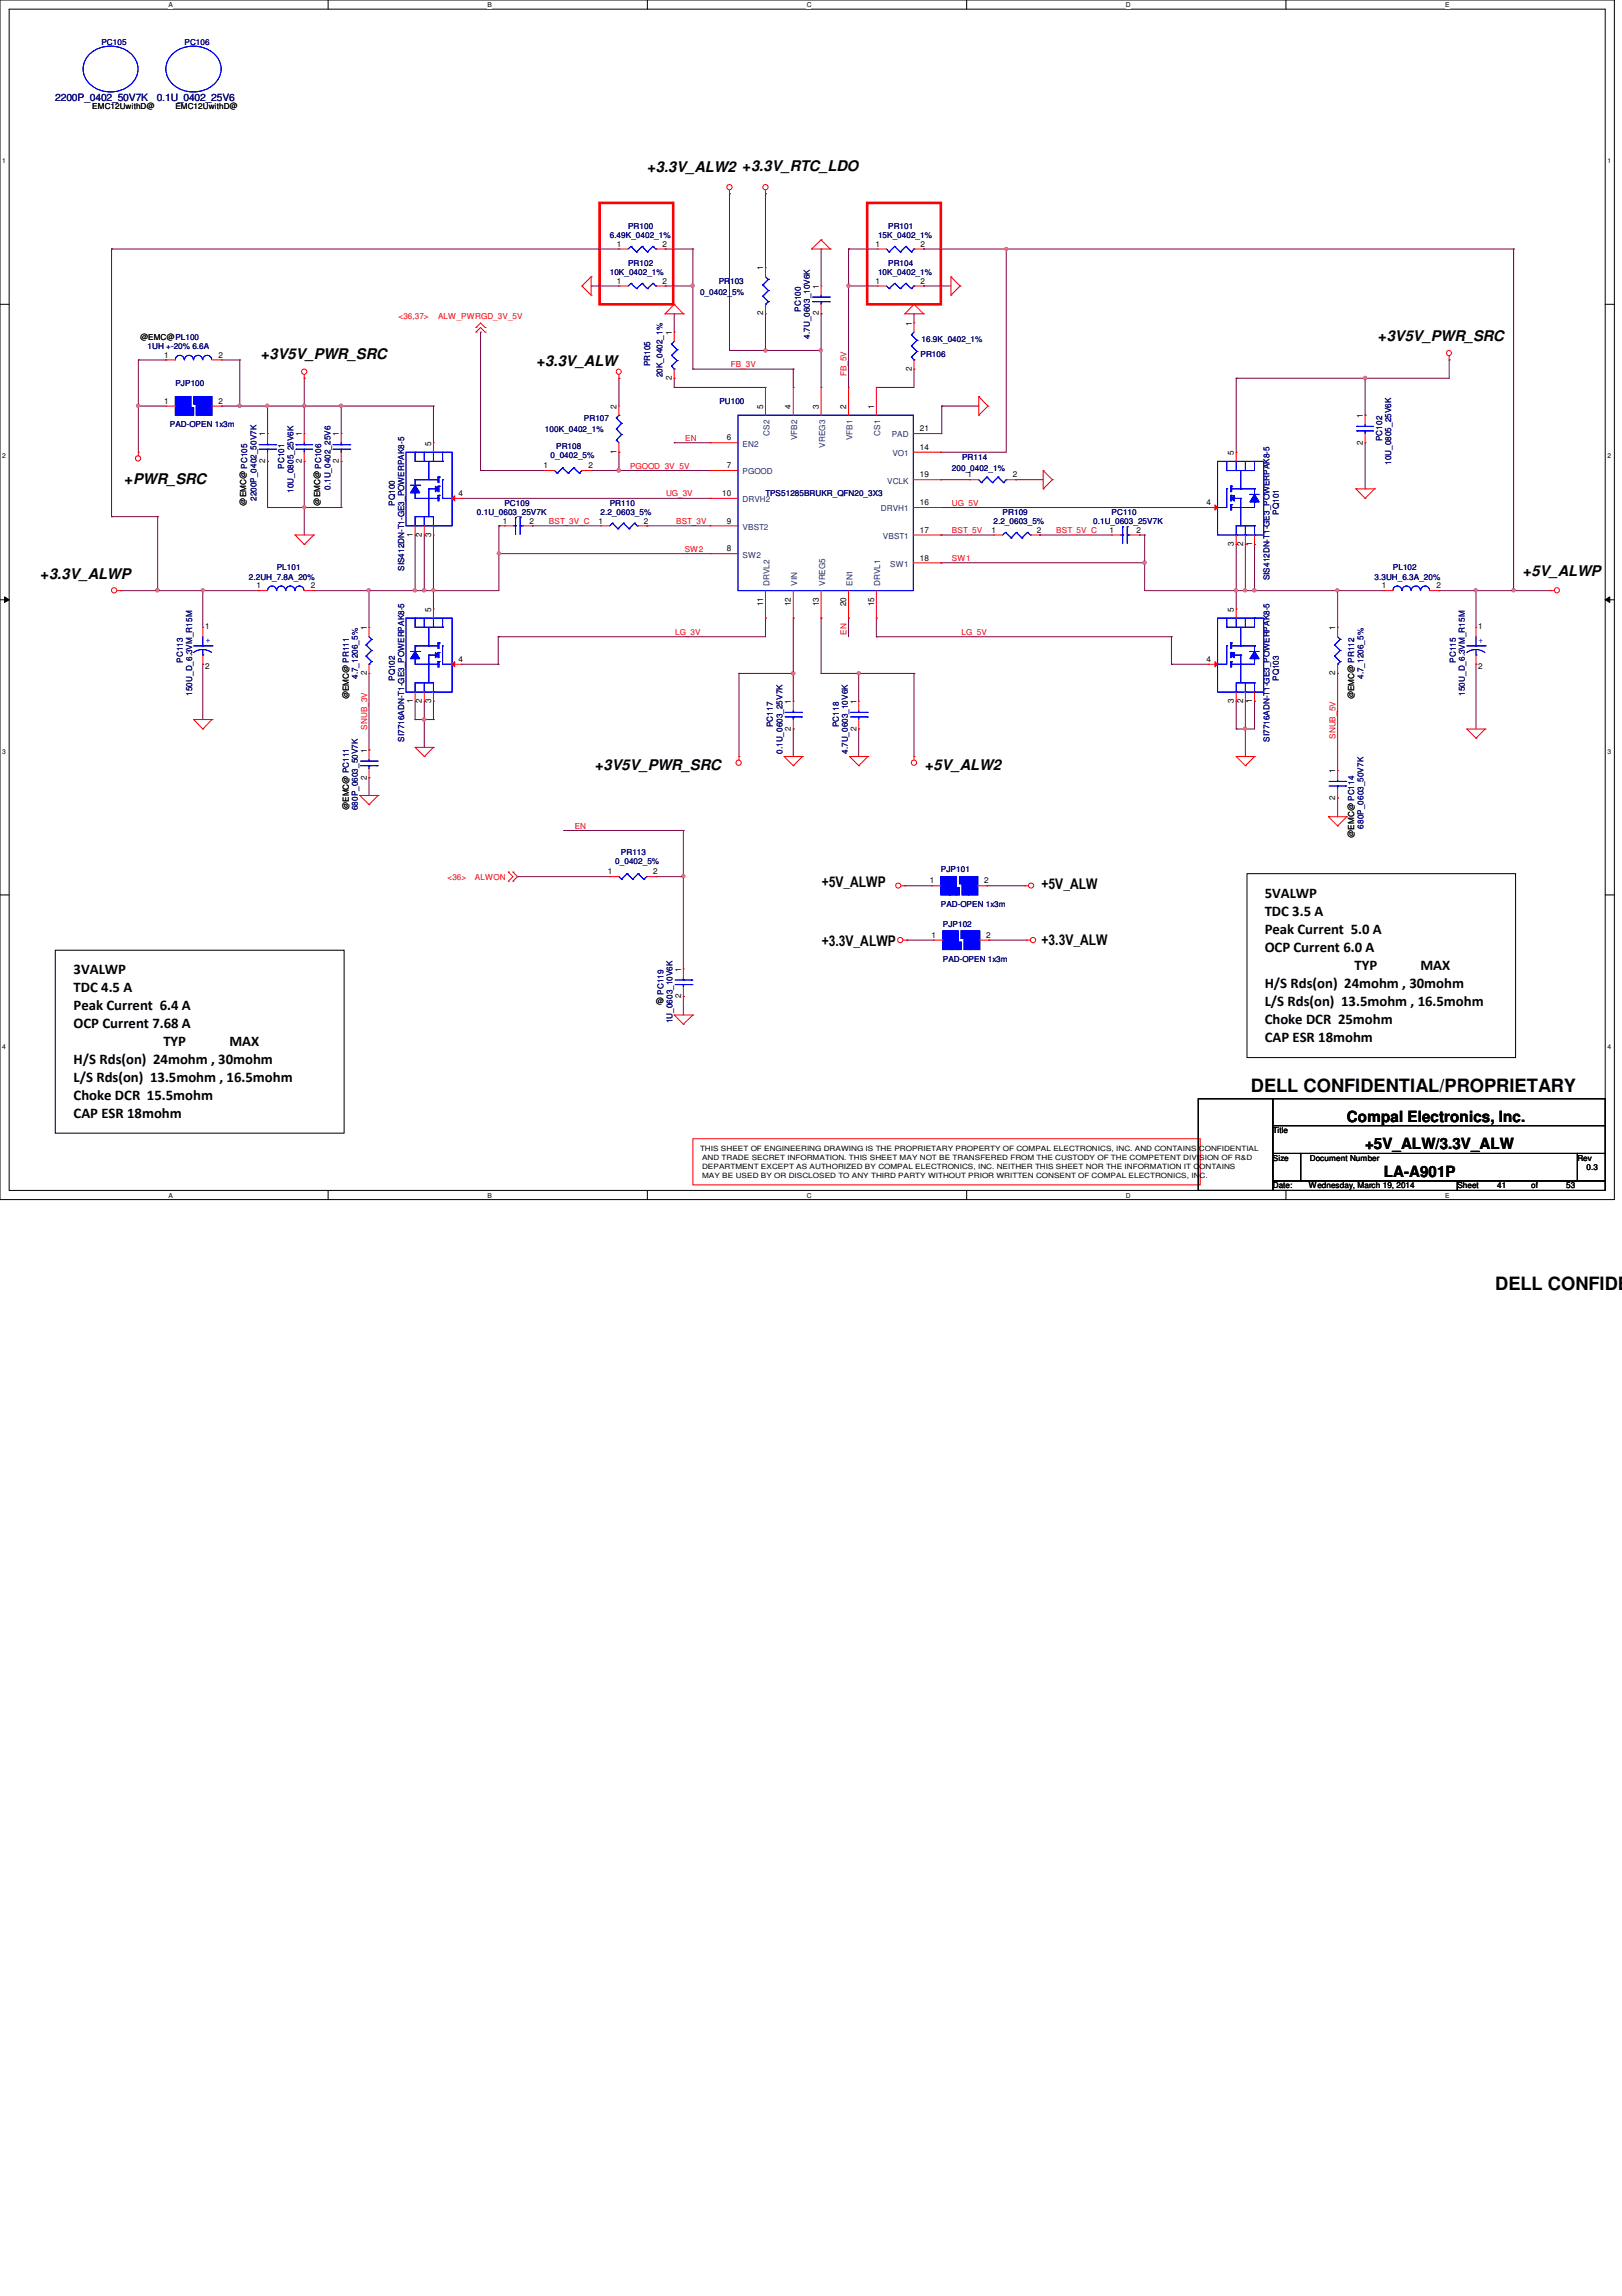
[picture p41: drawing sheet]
<svg xmlns="http://www.w3.org/2000/svg" width="210mm" height="297mm" viewBox="0 0 210 297" stroke-linecap="round" stroke-linejoin="round" font-family="sans-serif">
<defs><g id="words">
<g font-size="2.4">
<text x="161.9" y="141.3">DELL CONFIDENTIAL/PROPRIETARY</text>
<text x="193.5" y="166.9">DELL CONFIDE</text>
</g>
<g font-size="2">
<text x="174.3" y="145.1">Compal Electronics, Inc.</text>
<text x="176.7" y="148.7">+5V_ALW/3.3V_ALW</text>
<text x="179.1" y="152.3">LA-A901P</text>
</g>
<g font-size="1.9">
<text x="83.8" y="22.3">+3.3V_ALW2 +3.3V_RTC_LDO</text>
<text x="33.8" y="46.5">+3V5V_PWR_SRC</text>
<text x="69.5" y="47.3">+3.3V_ALW</text>
<text x="178.4" y="44.1">+3V5V_PWR_SRC</text>
<text x="16.1" y="62.6">+PWR_SRC</text>
<text x="5.2" y="74.9">+3.3V_ALWP</text>
<text x="197.1" y="74.5">+5V_ALWP</text>
<text x="77" y="99.6">+3V5V_PWR_SRC</text>
<text x="119.7" y="99.6">+5V_ALW2</text>
<text x="106.3" y="114.8">+5V_ALWP</text>
<text x="134.8" y="115">+5V_ALW</text>
<text x="163.7" y="116.2">5VALWP</text>
<text x="163.7" y="118.5">TDC 3.5 A</text>
<text x="9.5" y="126">3VALWP</text>
<text x="106.3" y="122.4">+3.3V_ALWP</text>
<text x="134.8" y="122.3">+3.3V_ALW</text>
<text x="163.7" y="120.8">Peak Current 5.0 A</text>
<text x="163.7" y="123.1">OCP Current 6.0 A</text>
<text x="175.3" y="125.5">TYP</text>
<text x="183.8" y="125.5">MAX</text>
<text x="9.5" y="128.3">TDC 4.5 A</text>
<text x="9.5" y="130.6">Peak Current 6.4 A</text>
<text x="163.7" y="127.8">H/S Rds(on) 24mohm , 30mohm</text>
<text x="163.7" y="130.1">L/S Rds(on) 13.5mohm , 16.5mohm</text>
<text x="9.5" y="133">OCP Current 7.68 A</text>
<text x="9.5" y="137.6">H/S Rds(on) 24mohm , 30mohm</text>
<text x="21.1" y="135.3">TYP</text>
<text x="29.7" y="135.3">MAX</text>
<text x="163.7" y="132.5">Choke DCR 25mohm</text>
<text x="163.7" y="134.8">CAP ESR 18mohm</text>
<text x="9.5" y="140">L/S Rds(on) 13.5mohm , 16.5mohm</text>
<text x="9.5" y="142.3">Choke DCR 15.5mohm</text>
<text x="9.5" y="144.6">CAP ESR 18mohm</text>
</g>
<g font-size="1.3" fill="#000080">
<text x="7.2" y="13.1">2200P_0402_50V7K</text>
<text x="20.3" y="13.1">0.1U_0402_25V6</text>
</g>
<g font-size="1.1" fill="#000080">
<text x="13.1" y="5.8">PC105</text>
<text x="23.9" y="5.8">PC106</text>
<text x="81.3" y="29.6">PR100</text>
<text x="114.9" y="29.6">PR101</text>
<text x="78.9" y="35.6">10K_0402_1%</text>
<text x="78.9" y="30.8">6.49K_0402_1%</text>
<text x="81.3" y="34.4">PR102</text>
<text x="113.6" y="35.6">10K_0402_1%</text>
<text x="113.6" y="30.8">15K_0402_1%</text>
<text x="114.9" y="34.4">PR104</text>
<text x="90.6" y="38.2">0_0402_5%</text>
<text x="93" y="36.8">PR103</text>
<text x="103.6" y="40.3" transform="rotate(-90 103.6 40.3)">PC100</text>
<text x="19.1" y="45.1">1UH +-20% 6.6A</text>
<text x="84.2" y="47.4" transform="rotate(-90 84.2 47.4)">PR105</text>
<text x="104.8" y="43.8" transform="rotate(-90 104.8 43.8)">4.7U_0603_10V6K</text>
<text x="119.1" y="46.2">PR106</text>
<text x="119.3" y="44.2">16.9K_0402_1%</text>
<text x="22.7" y="49.9">PJP100</text>
<text x="85.7" y="48.8" transform="rotate(-90 85.7 48.8)">20K_0402_1%</text>
<text x="93.1" y="52.3">PU100</text>
<text x="22" y="55.3">PAD-OPEN 1x3m</text>
<text x="70.5" y="55.9">100K_0402_1%</text>
<text x="71.2" y="59.2">0_0402_5%</text>
<text x="72" y="58">PR108</text>
<text x="75.6" y="54.4">PR107</text>
<text x="124.5" y="59.6">PR114</text>
<text x="178.9" y="57.1" transform="rotate(-90 178.9 57.1)">PC102</text>
<text x="33.2" y="64.8" transform="rotate(-90 33.2 64.8)">2200P_0402_50V7K</text>
<text x="36.8" y="60.6" transform="rotate(-90 36.8 60.6)">PC101</text>
<text x="38" y="63.8" transform="rotate(-90 38 63.8)">10U_0805_25V6K</text>
<text x="42.8" y="63.4" transform="rotate(-90 42.8 63.4)">0.1U_0402_25V6</text>
<text x="51.1" y="65.4" transform="rotate(-90 51.1 65.4)">PQ100</text>
<text x="65.3" y="65.4">PC109</text>
<text x="78.9" y="65.4">PR110</text>
<text x="99.1" y="64.2">TPS51285BRUKR_QFN20_3X3</text>
<text x="123.2" y="60.9">200_0402_1%</text>
<text x="180" y="60.2" transform="rotate(-90 180 60.2)">10U_0805_25V6K</text>
<text x="61.7" y="66.6">0.1U_0603_25V7K</text>
<text x="77.7" y="66.6">2.2_0603_5%</text>
<text x="128.6" y="67.8">2.2_0603_5%</text>
<text x="129.8" y="66.6">PR109</text>
<text x="141.5" y="67.8">0.1U_0603_25V7K</text>
<text x="143.8" y="66.6">PC110</text>
<text x="165.5" y="66.6" transform="rotate(-90 165.5 66.6)">PQ101</text>
<text x="32.2" y="75.1">2.2UH_7.8A_20%</text>
<text x="35.8" y="73.8">PL101</text>
<text x="52.3" y="73.9" transform="rotate(-90 52.3 73.9)">SIS412DN-T1-GE3_POWERPAK8-5</text>
<text x="164.3" y="75.1" transform="rotate(-90 164.3 75.1)">SIS412DN-T1-GE3_POWERPAK8-5</text>
<text x="177.9" y="75">3.3UH_6.3A_20%</text>
<text x="180.3" y="73.8">PL102</text>
<text x="23.7" y="85.7" transform="rotate(-90 23.7 85.7)">PC113</text>
<text x="46.3" y="87.8" transform="rotate(-90 46.3 87.8)">4.7_1206_5%</text>
<text x="51.1" y="88.1" transform="rotate(-90 51.1 88.1)">PQ102</text>
<text x="165.5" y="88.1" transform="rotate(-90 165.5 88.1)">PQ103</text>
<text x="176.4" y="87.8" transform="rotate(-90 176.4 87.8)">4.7_1206_5%</text>
<text x="188.4" y="85.7" transform="rotate(-90 188.4 85.7)">PC115</text>
<text x="24.8" y="90" transform="rotate(-90 24.8 90)">150U_D_6.3VM_R15M</text>
<text x="52.3" y="96" transform="rotate(-90 52.3 96)">SI7716ADN-T1-GE3_POWERPAK8-5</text>
<text x="100" y="94.1" transform="rotate(-90 100 94.1)">PC117</text>
<text x="108.5" y="94.1" transform="rotate(-90 108.5 94.1)">PC118</text>
<text x="164.3" y="96" transform="rotate(-90 164.3 96)">SI7716ADN-T1-GE3_POWERPAK8-5</text>
<text x="189.6" y="90" transform="rotate(-90 189.6 90)">150U_D_6.3VM_R15M</text>
<text x="101.3" y="97.5" transform="rotate(-90 101.3 97.5)">0.1U_0603_25V7K</text>
<text x="109.7" y="97.5" transform="rotate(-90 109.7 97.5)">4.7U_0603_10V6K</text>
<text x="46.3" y="104.8" transform="rotate(-90 46.3 104.8)">680P_0603_50V7K</text>
<text x="176.4" y="107.2" transform="rotate(-90 176.4 107.2)">680P_0603_50V7K</text>
<text x="79.6" y="111.8">0_0402_5%</text>
<text x="80.3" y="110.6">PR113</text>
<text x="121.8" y="112.8">PJP101</text>
<text x="121.8" y="117.3">PAD-OPEN 1x3m</text>
<text x="122" y="119.9">PJP102</text>
<text x="122" y="124.4">PAD-OPEN 1x3m</text>
<text x="85.9" y="128.7" transform="rotate(-90 85.9 128.7)">PC119</text>
<text x="87" y="132.4" transform="rotate(-90 87 132.4)">1U_0603_10V6K</text>
</g>
<g font-size="1.1">
<text x="11.9" y="14.1">EMC12UwithD@</text>
<text x="22.7" y="14.1">EMC12UwithD@</text>
<text x="79.8" y="31.9">1</text>
<text x="85.7" y="31.9">2</text>
<text x="98.8" y="35" transform="rotate(-90 98.8 35)">1</text>
<text x="113.3" y="31.9">1</text>
<text x="119.1" y="31.9">2</text>
<text x="79.8" y="36.7">1</text>
<text x="85.7" y="36.7">2</text>
<text x="98.8" y="40.8" transform="rotate(-90 98.8 40.8)">2</text>
<text x="106" y="40.8" transform="rotate(-90 106 40.8)">2</text>
<text x="106" y="37.3" transform="rotate(-90 106 37.3)">1</text>
<text x="113.3" y="36.7">1</text>
<text x="119.1" y="36.7">2</text>
<text x="18.1" y="43.9">@EMC@PL100</text>
<text x="21.3" y="46.3">1</text>
<text x="28.3" y="46.3">2</text>
<text x="87" y="43.3" transform="rotate(-90 87 43.3)">1</text>
<text x="118" y="42.1" transform="rotate(-90 118 42.1)">1</text>
<text x="21.3" y="52.2">1</text>
<text x="28.3" y="52.2">2</text>
<text x="79.8" y="52.9" transform="rotate(-90 79.8 52.9)">2</text>
<text x="87" y="49.2" transform="rotate(-90 87 49.2)">2</text>
<text x="98.8" y="52.9" transform="rotate(-90 98.8 52.9)">5</text>
<text x="102.4" y="52.9" transform="rotate(-90 102.4 52.9)">4</text>
<text x="106" y="52.9" transform="rotate(-90 106 52.9)">3</text>
<text x="109.5" y="52.9" transform="rotate(-90 109.5 52.9)">2</text>
<text x="113.1" y="52.9" transform="rotate(-90 113.1 52.9)">1</text>
<text x="118" y="48" transform="rotate(-90 118 48)">2</text>
<text x="34.3" y="59.9" transform="rotate(-90 34.3 59.9)">2</text>
<text x="34.3" y="56.4" transform="rotate(-90 34.3 56.4)">1</text>
<text x="39.1" y="59.9" transform="rotate(-90 39.1 59.9)">2</text>
<text x="39.1" y="56.4" transform="rotate(-90 39.1 56.4)">1</text>
<text x="43.9" y="59.9" transform="rotate(-90 43.9 59.9)">2</text>
<text x="43.9" y="56.4" transform="rotate(-90 43.9 56.4)">1</text>
<text x="55.8" y="57.7" transform="rotate(-90 55.8 57.7)">5</text>
<text x="79.8" y="58.7" transform="rotate(-90 79.8 58.7)">1</text>
<text x="94.1" y="57">6</text>
<text x="119" y="58.2">14</text>
<text x="119" y="55.8">21</text>
<text x="159.7" y="58.8" transform="rotate(-90 159.7 58.8)">5</text>
<text x="176.4" y="57.5" transform="rotate(-90 176.4 57.5)">2</text>
<text x="176.4" y="54.1" transform="rotate(-90 176.4 54.1)">1</text>
<text x="31.9" y="65.4" transform="rotate(-90 31.9 65.4)">@EMC@ PC105</text>
<text x="41.4" y="65.4" transform="rotate(-90 41.4 65.4)">@EMC@ PC106</text>
<text x="59.4" y="64.2">4</text>
<text x="70.3" y="60.6">1</text>
<text x="76.2" y="60.6">2</text>
<text x="93.5" y="64.2">10</text>
<text x="94.1" y="60.6">7</text>
<text x="119" y="65.4">16</text>
<text x="119" y="61.8">19</text>
<text x="125.2" y="61.8">1</text>
<text x="131.1" y="61.8">2</text>
<text x="156.1" y="65.4">4</text>
<text x="53.4" y="69.5" transform="rotate(-90 53.4 69.5)">1</text>
<text x="54.6" y="69.5" transform="rotate(-90 54.6 69.5)">2</text>
<text x="55.8" y="69.5" transform="rotate(-90 55.8 69.5)">3</text>
<text x="65.1" y="67.7">1</text>
<text x="68.5" y="67.7">2</text>
<text x="77.5" y="67.7">1</text>
<text x="83.3" y="67.7">2</text>
<text x="94.1" y="71.3">8</text>
<text x="94.1" y="67.7">9</text>
<text x="119" y="68.9">17</text>
<text x="128.3" y="68.9">1</text>
<text x="134.2" y="68.9">2</text>
<text x="143.6" y="68.9">1</text>
<text x="147.1" y="68.9">2</text>
<text x="159.7" y="70.7" transform="rotate(-90 159.7 70.7)">3</text>
<text x="160.9" y="70.7" transform="rotate(-90 160.9 70.7)">2</text>
<text x="162.1" y="70.7" transform="rotate(-90 162.1 70.7)">1</text>
<text x="33.2" y="76.1">1</text>
<text x="40.2" y="76.1">2</text>
<text x="119" y="72.5">18</text>
<text x="178.8" y="76.1">1</text>
<text x="185.9" y="76.1">2</text>
<text x="26.5" y="81.3">1</text>
<text x="47.5" y="81.5" transform="rotate(-90 47.5 81.5)">1</text>
<text x="55.8" y="79.1" transform="rotate(-90 55.8 79.1)">5</text>
<text x="98.8" y="78.4" transform="rotate(-90 98.8 78.4)">11</text>
<text x="102.4" y="78.4" transform="rotate(-90 102.4 78.4)">12</text>
<text x="106" y="78.4" transform="rotate(-90 106 78.4)">13</text>
<text x="109.5" y="78.4" transform="rotate(-90 109.5 78.4)">20</text>
<text x="113.1" y="78.4" transform="rotate(-90 113.1 78.4)">15</text>
<text x="159.7" y="79.1" transform="rotate(-90 159.7 79.1)">5</text>
<text x="172.8" y="81.5" transform="rotate(-90 172.8 81.5)">1</text>
<text x="191.3" y="81.3">1</text>
<text x="26.5" y="86.6">2</text>
<text x="47.5" y="87.4" transform="rotate(-90 47.5 87.4)">2</text>
<text x="59.4" y="85.6">4</text>
<text x="156.1" y="85.6">4</text>
<text x="172.8" y="87.4" transform="rotate(-90 172.8 87.4)">2</text>
<text x="191.3" y="86.6">2</text>
<text x="45.1" y="90.5" transform="rotate(-90 45.1 90.5)">@EMC@ PR111</text>
<text x="53.4" y="91" transform="rotate(-90 53.4 91)">1</text>
<text x="54.6" y="91" transform="rotate(-90 54.6 91)">2</text>
<text x="55.8" y="91" transform="rotate(-90 55.8 91)">3</text>
<text x="102.4" y="94.5" transform="rotate(-90 102.4 94.5)">2</text>
<text x="102.4" y="91.1" transform="rotate(-90 102.4 91.1)">1</text>
<text x="110.8" y="94.5" transform="rotate(-90 110.8 94.5)">2</text>
<text x="110.8" y="91.1" transform="rotate(-90 110.8 91.1)">1</text>
<text x="159.7" y="91" transform="rotate(-90 159.7 91)">3</text>
<text x="160.9" y="91" transform="rotate(-90 160.9 91)">2</text>
<text x="162.1" y="91" transform="rotate(-90 162.1 91)">1</text>
<text x="175.3" y="90.5" transform="rotate(-90 175.3 90.5)">@EMC@ PR112</text>
<text x="47.5" y="100.9" transform="rotate(-90 47.5 100.9)">2</text>
<text x="47.5" y="97.4" transform="rotate(-90 47.5 97.4)">1</text>
<text x="172.8" y="100" transform="rotate(-90 172.8 100)">1</text>
<text x="45.1" y="104.8" transform="rotate(-90 45.1 104.8)">@EMC@ PC111</text>
<text x="172.8" y="103.5" transform="rotate(-90 172.8 103.5)">2</text>
<text x="78.7" y="113.1">1</text>
<text x="84.5" y="113.1">2</text>
<text x="175.3" y="108.4" transform="rotate(-90 175.3 108.4)">@EMC@ PC114</text>
<text x="120.3" y="114.3">1</text>
<text x="127.4" y="114.3">2</text>
<text x="88.1" y="125.7" transform="rotate(-90 88.1 125.7)">1</text>
<text x="120.6" y="121.3">1</text>
<text x="127.6" y="121.3">2</text>
<text x="84.9" y="129.9">@</text>
<text x="88.1" y="129.2" transform="rotate(-90 88.1 129.2)">2</text>
<text x="164.7" y="146.6">Title</text>
<text x="164.7" y="150.2">Size</text>
<text x="164.7" y="153.8">Date:</text>
<text x="169.4" y="153.7">Wednesday, March 19, 2014</text>
<text x="169.5" y="150.2">Document Number</text>
<text x="188.6" y="153.8">Sheet</text>
<text x="193.8" y="153.7">41</text>
<text x="198.2" y="153.8">of</text>
<text x="202.7" y="153.7">53</text>
<text x="204.1" y="150.2">Rev</text>
<text x="205.3" y="151.4">0.3</text>
</g>
<g font-size="1.1" fill="#f00">
<text x="51.6" y="41.3">&lt;36,37&gt;</text>
<text x="56.7" y="41.3">ALW_PWRGD_3V_5V</text>
<text x="94.6" y="47.5">FB_3V</text>
<text x="109.6" y="48.7" transform="rotate(-90 109.6 48.7)">FB_5V</text>
<text x="88.7" y="57">EN</text>
<text x="81.5" y="60.6">PGOOD_3V_5V</text>
<text x="86.2" y="64.2">UG_3V</text>
<text x="123.2" y="65.4">UG_5V</text>
<text x="71" y="67.8">BST_3V_C</text>
<text x="87.5" y="67.8">BST_3V</text>
<text x="88.6" y="71.4">SW2</text>
<text x="123.2" y="69">BST_5V</text>
<text x="136.7" y="69">BST_5V_C</text>
<text x="123.2" y="72.6">SW1</text>
<text x="87.4" y="82.1">LG_3V</text>
<text x="109.6" y="82.1" transform="rotate(-90 109.6 82.1)">EN</text>
<text x="124.4" y="82.1">LG_5V</text>
<text x="47.5" y="94.4" transform="rotate(-90 47.5 94.4)">SNUB_3V</text>
<text x="172.8" y="95.6" transform="rotate(-90 172.8 95.6)">SNUB_5V</text>
<text x="74.4" y="107.2">EN</text>
<text x="57.9" y="113.8">&lt;36&gt;</text>
<text x="61.5" y="113.8">ALWON</text>
</g>
<g font-size="1.1" fill="#004080">
<text x="96.1" y="57.8">EN2</text>
<text x="99.6" y="56.4" transform="rotate(-90 99.6 56.4)">CS2</text>
<text x="103.2" y="57" transform="rotate(-90 103.2 57)">VFB2</text>
<text x="106.8" y="57.9" transform="rotate(-90 106.8 57.9)">VREG3</text>
<text x="110.3" y="57" transform="rotate(-90 110.3 57)">VFB1</text>
<text x="113.9" y="56.4" transform="rotate(-90 113.9 56.4)">CS1</text>
<text x="115.4" y="56.6">PAD</text>
<text x="115.5" y="59">VO1</text>
<text x="96.1" y="61.4">PGOOD</text>
<text x="96.1" y="65">DRVH2</text>
<text x="114.8" y="62.6">VCLK</text>
<text x="96.1" y="68.5">VBST2</text>
<text x="114" y="66.2">DRVH1</text>
<text x="114.3" y="69.7">VBST1</text>
<text x="96.1" y="72.1">SW2</text>
<text x="99.6" y="75.8" transform="rotate(-90 99.6 75.8)">DRVL2</text>
<text x="103.2" y="75.8" transform="rotate(-90 103.2 75.8)">VIN</text>
<text x="106.8" y="75.8" transform="rotate(-90 106.8 75.8)">VREG5</text>
<text x="110.3" y="75.8" transform="rotate(-90 110.3 75.8)">EN1</text>
<text x="113.9" y="75.8" transform="rotate(-90 113.9 75.8)">DRVL1</text>
<text x="115.2" y="73.3">SW1</text>
</g>
<g font-size="1.1" fill="#00f">
<text x="26.6" y="83.2">+</text>
<text x="191.3" y="83.2">+</text>
</g>
<g font-size=".9">
<text x="21.8" y=".9">A</text>
<text x="63.1" y=".9">B</text>
<text x="104.4" y=".9">C</text>
<text x="145.7" y=".9">D</text>
<text x="187" y=".9">E</text>
<text x=".3" y="21.1">1</text>
<text x="208" y="21.1">1</text>
<text x=".3" y="59.3">2</text>
<text x="208" y="59.3">2</text>
<text x=".3" y="97.5">3</text>
<text x="208" y="97.5">3</text>
<text x=".3" y="135.7">4</text>
<text x="208" y="135.7">4</text>
<text x="90.6" y="148.9">THIS SHEET OF ENGINEERING DRAWING IS THE PROPRIETARY PROPERTY OF COMPAL ELECTRONICS, INC. AND CONTAINS</text>
<text x="155.2" y="148.9">CONFIDENTIAL</text>
<text x="21.8" y="154.9">A</text>
<text x="63.1" y="154.9">B</text>
<text x="90.8" y="152.4">MAY BE USED BY OR DISCLOSED TO ANY THIRD PARTY WITHOUT PRIOR WRITTEN CONSENT OF COMPAL ELECTRONICS, IN</text>
<text x="90.8" y="150.1">AND TRADE SECRET INFORMATION. THIS SHEET MAY NOT BE TRANSFERED FROM THE CUSTODY OF THE COMPETENT DIVISION OF R&amp;D</text>
<text x="90.8" y="151.3">DEPARTMENT EXCEPT AS AUTHORIZED BY COMPAL ELECTRONICS, INC. NEITHER THIS SHEET NOR THE INFORMATION IT CONTAINS</text>
<text x="104.4" y="154.9">C</text>
<text x="145.7" y="154.9">D</text>
<text x="155.2" y="152.4">C.</text>
<text x="187" y="154.9">E</text>
</g>
</g></defs>
<path d="M0 0h208.9v155.2h-208.9zM1.2 1.2h206.5v152.8h-206.5z" fill="none" stroke="#000" stroke-width=".13"/>
<g fill="#fff">
<path d="M21.8 .1h.6v1h-.6z"/>
<path d="M21.8 154.1h.6v1h-.6z"/>
</g>
<path d="M42.5 0v1.2M42.5 154v1.2" fill="none" stroke="#000" stroke-width=".13"/>
<g fill="#fff">
<path d="M63.1 .1h.5v1h-.5z"/>
<path d="M63.1 154.1h.5v1h-.5z"/>
</g>
<path d="M83.8 0v1.2M83.8 154v1.2" fill="none" stroke="#000" stroke-width=".13"/>
<g fill="#fff">
<path d="M104.4 .1h.6v1h-.6z"/>
<path d="M104.4 154.1h.6v1h-.6z"/>
</g>
<path d="M125.1 0v1.2M125.1 154v1.2" fill="none" stroke="#000" stroke-width=".13"/>
<g fill="#fff">
<path d="M145.7 .1h.6v1h-.6z"/>
<path d="M145.7 154.1h.6v1h-.6z"/>
</g>
<path d="M166.4 0v1.2M166.4 154v1.2" fill="none" stroke="#000" stroke-width=".13"/>
<g fill="#fff">
<path d="M187 .1h.6v1h-.6z"/>
<path d="M187 154.1h.6v1h-.6z"/>
<path d="M.3 20.3h.5v1h-.5z"/>
<path d="M208 20.3h.5v1h-.5z"/>
<path d="M.3 58.5h.5v.9h-.5z"/>
<path d="M208 58.5h.5v.9h-.5z"/>
</g>
<path d="M0 39.4h1.2M207.7 39.4h1.2" fill="none" stroke="#000" stroke-width=".13"/>
<g fill="#fff">
<path d="M.3 96.7h.5v1h-.5z"/>
<path d="M208 96.7h.5v1h-.5z"/>
</g>
<path d="M0 77.6h1.2M.6 77.2l.6 .4-.6 .3zM207.7 77.6l.6-.4v.7zM207.7 77.6h1.2" fill="none" stroke="#000" stroke-width=".13"/>
<path d="M.6 77.2l.6 .4-.6 .3zM207.7 77.6l.6-.4v.7z" fill="#000"/>
<g fill="#fff">
<path d="M.3 134.9h.5v.9h-.5z"/>
<path d="M208 134.9h.5v.9h-.5z"/>
</g>
<path d="M0 115.8h1.2M161.4 113h34.7v23.8h-34.7zM207.7 115.8h1.2M7.2 122.9h37.3v23.7h-37.3z" fill="none" stroke="#000" stroke-width=".13"/>
<path d="M89.7 147.3h65.6v6h-65.6z" fill="none" stroke="#f00" stroke-width=".13"/>
<path d="M77.6 26.2h9.5v13.2h-9.5zM112.2 26.2h9.6v13.2h-9.6z" fill="none" stroke="#f00" stroke-width=".34"/>
<g fill="none" stroke="#800040" stroke-width=".13">
<path d="M119.5 32.2h.1M119.5 32.2h10.7M80.1 48.9h.1M80.1 58.5h.1M80.1 48.9v3.6M80.1 58.5v2.4h-3.6M87.2 40.6h.1M87.2 40.6v2.4M102.7 47.8h.1M102.7 47.8v2.3M62.2 60.9h.1M62.2 60.9h8.3"/>
<path d="M76.5 60.9h.1"/>
</g>
<path d="M79.9 60.7h.3l.1 .1-.1 .2-.1 .1-.2-.1z" fill-rule="evenodd" fill="#f0f"/>
<path d="M79.9 60.7h.3l.1 .1-.1 .2-.1 .1-.2-.1z" fill="none" stroke="#f0f" stroke-width=".13"/>
<g fill="none" stroke="#800040" stroke-width=".13">
<path d="M87.2 48.9h.1M87.2 48.9v1.2M106.3 45.3h.1M106.3 45.3v4.8M121.9 52.5h.1M121.9 52.5h4.8M56.1 76.4h.1M64.6 71.6h.1M64.6 71.6v4.8h-8.5M64.5 82.4h.1M64.5 82.4h34.6M102.7 87.1h.1"/>
<path d="M102.7 87.1v3.6M72.9 107.4h.1M72.9 107.4h15.5M88.4 107.4h.1M88.4 107.4v6M117.1 114.6h.1M117.1 114.6h3.5M127.7 114.6h.1M127.7 114.6h4.9M117.3 121.6h.1M117.3 121.6h3.5M128 121.6h.1"/>
<path d="M128 121.6h4.8"/>
</g>
<path d="M102.5 87h.3l.1 .1-.1 .2h-.2h-.1z" fill-rule="evenodd" fill="#f0f"/>
<path d="M102.5 87h.3l.1 .1-.1 .2h-.2h-.1z" fill="none" stroke="#f0f" stroke-width=".13"/>
<path d="M121.8 72.8h.1M121.8 72.8h26.3" fill="none" stroke="#800040" stroke-width=".13"/>
<path d="M148 72.6h.3v.2v.1l-.2 .1-.1-.1z" fill-rule="evenodd" fill="#f0f"/>
<path d="M148 72.6h.3v.2v.1l-.2 .1-.1-.1z" fill="none" stroke="#f0f" stroke-width=".13"/>
<g fill="none" stroke="#800040" stroke-width=".13">
<path d="M94.4 25.1h.1M94.4 25.1v20.2M89.7 47.8h.1M89.7 47.8h13M20.4 66.8h.1M20.4 66.8v9.6M80.1 60.9h.1M80.1 60.9h11.8M102.7 80h.1M102.7 80v7.1M148.1 69.2h.1M148.1 69.2v3.6"/>
<path d="M173.1 76.4h.1M173.1 76.4h6"/>
</g>
<path d="M20.2 76.2h.3l.1 .2-.1 .1-.1 .1-.2-.1z" fill-rule="evenodd" fill="#f0f"/>
<path d="M20.2 76.2h.3l.1 .2-.1 .1-.1 .1-.2-.1z" fill="none" stroke="#f0f" stroke-width=".13"/>
<g fill="none" stroke="#800040" stroke-width=".13">
<path d="M14.4 32.2h.1M14.4 32.2v34.6M76.5 37h.1M76.5 37h3.6M86.1 37h.1M86.1 37h3.6M109.8 37h.1M109.8 37h3.7M119.5 37h.1M119.5 37h3.6M87.2 50.1h.1M87.2 50.1h11.9"/>
<path d="M113.4 50.1h.1M118.3 47.8h.1M118.3 47.8v2.3h-4.9M121.9 52.5h.1M121.9 52.5v3.6M14.4 66.8h.1M14.4 66.8h6M121.8 69.2h.1M121.8 69.2h6.8M134.5 69.2h.1M134.5 69.2h9.3M147.4 69.2h.1"/>
<path d="M147.4 69.2h.7M148.1 72.8h.1M148.1 72.8v3.6M191 76.4h.1M191 76.4h9.7M195.9 76.4h.1M102.7 94.3h.1M102.7 94.3v3.6M106.3 87.1h.1M106.3 87.1h4.8M113.4 82.4h.1M113.4 82.4h38.2"/>
<path d="M151.6 82.4h.1M151.6 82.4v3.5M160 94.3h.1M161.2 94.3h.1M161.2 94.3v3.6M162.3 90.7h.1M162.3 90.7v3.6h-2.3"/>
</g>
<path d="M161 94.1h.3v.2v.1l-.2 .1-.1-.1z" fill-rule="evenodd" fill="#f0f"/>
<path d="M161 94.1h.3v.2v.1l-.2 .1-.1-.1z" fill="none" stroke="#f0f" stroke-width=".13"/>
<g fill="none" stroke="#800040" stroke-width=".13">
<path d="M89.7 32.2h.1M89.7 32.2v4.8M118.3 40.6h.1M118.3 40.6v1.2M95.6 87.1h.1M95.6 87.1v10.8M95.6 87.1h7.1M160 90.7h.1M160 90.7v3.6M161.2 90.7h.1M161.2 90.7v3.6M88.4 113.4h.1"/>
<path d="M88.4 113.4v11.9"/>
</g>
<path d="M88.3 113.2h.3v.2v.1l-.2 .1-.1-.1z" fill-rule="evenodd" fill="#f0f"/>
<path d="M88.3 113.2h.3v.2v.1l-.2 .1-.1-.1z" fill="none" stroke="#f0f" stroke-width=".13"/>
<path d="M39.4 48.9h.1M39.4 48.9v3.6M109.8 80h.1M109.8 80v2.4M67 113.4h.1M67 113.4h11.9M84.9 113.4h.1M84.9 113.4h3.5M88.4 128.9h.1M88.4 128.9v2.4" fill="none" stroke="#800040" stroke-width=".13"/>
<path d="M39.2 52.3h.3l.1 .2-.1 .1-.1 .1-.2-.1z" fill-rule="evenodd" fill="#f0f"/>
<path d="M39.2 52.3h.3l.1 .2-.1 .1-.1 .1-.2-.1z" fill="none" stroke="#f0f" stroke-width=".13"/>
<g fill="none" stroke="#800040" stroke-width=".13">
<path d="M34.6 52.5h.1M34.6 59.7h.1M34.6 52.5v3.6M34.6 59.7v6M39.4 65.7h.1M39.4 65.7v3.5M64.6 68h.1M64.6 71.6h.1M64.6 68h.7M64.6 68v3.6M64.6 71.6h27.3M68.9 68h.1"/>
<path d="M68.9 68h8.8M83.7 68h.1M83.7 68h8.2M53.7 93.1h.1M53.7 93.1h2.4M54.9 93.1h.1M54.9 93.1v3.6M56.1 93.1h.1"/>
</g>
<path d="M64.4 71.4h.3l.1 .2-.1 .1-.1 .1-.2-.1z" fill-rule="evenodd" fill="#f0f"/>
<path d="M64.4 71.4h.3l.1 .2-.1 .1-.1 .1-.2-.1z" fill="none" stroke="#f0f" stroke-width=".13"/>
<path d="M109.8 37h.1M109.8 37v13.1" fill="none" stroke="#800040" stroke-width=".13"/>
<path d="M109.7 36.8h.3v.2v.1l-.2 .1-.1-.1z" fill-rule="evenodd" fill="#f0f"/>
<path d="M109.7 36.8h.3v.2v.1l-.2 .1-.1-.1z" fill="none" stroke="#f0f" stroke-width=".13"/>
<path d="M106.3 32.2h.1M106.3 32.2v4.8M111.1 87.1h.1M111.1 87.1h7.2M111.1 87.1v3.6" fill="none" stroke="#800040" stroke-width=".13"/>
<path d="M111 87h.3v.1v.2h-.2h-.1z" fill-rule="evenodd" fill="#f0f"/>
<path d="M111 87h.3v.1v.2h-.2h-.1z" fill="none" stroke="#f0f" stroke-width=".13"/>
<path d="M109.8 32.2h.1M109.8 32.2v4.8M109.8 32.2h3.7M130.2 32.2h.1M130.2 32.2h65.7M130.2 32.2v26.3M118.3 87.1h.1M118.3 87.1v10.8" fill="none" stroke="#800040" stroke-width=".13"/>
<path d="M130.1 32.1h.3v.1v.2h-.2h-.1z" fill-rule="evenodd" fill="#f0f"/>
<path d="M130.1 32.1h.3v.1v.2h-.2h-.1z" fill="none" stroke="#f0f" stroke-width=".13"/>
<path d="M99.1 45.3h.1M99.1 45.3h7.2M121.8 58.5h.1M121.8 58.5h8.4M187.5 46.6h.1M187.5 46.6v2.3M15.6 76.4h.1M15.6 76.4h4.8M26.2 76.4h.1M26.2 76.4h7.2M106.3 80h.1M106.3 80v7.1" fill="none" stroke="#800040" stroke-width=".13"/>
<path d="M106.1 45.2h.3v.1v.2l-.2 .1-.1-.1z" fill-rule="evenodd" fill="#f0f"/>
<path d="M106.1 45.2h.3v.1v.2l-.2 .1-.1-.1z" fill="none" stroke="#f0f" stroke-width=".13"/>
<path d="M98.9 45.2h.3l.1 .1-.1 .2-.1 .1-.2-.1z" fill-rule="evenodd" fill="#f0f"/>
<path d="M98.9 45.2h.3l.1 .1-.1 .2-.1 .1-.2-.1z" fill="none" stroke="#f0f" stroke-width=".13"/>
<path d="M195.9 32.2h.1M195.9 32.2v44.2M111.1 94.3h.1M111.1 94.3v3.6" fill="none" stroke="#800040" stroke-width=".13"/>
<path d="M195.7 76.2h.3l.1 .2-.1 .1-.1 .1-.2-.1z" fill-rule="evenodd" fill="#f0f"/>
<path d="M195.7 76.2h.3l.1 .2-.1 .1-.1 .1-.2-.1z" fill="none" stroke="#f0f" stroke-width=".13"/>
<path d="M89.7 37h.1M89.7 37v10.8M87.2 57.3h.1M87.2 57.3h4.7" fill="none" stroke="#800040" stroke-width=".13"/>
<path d="M89.5 36.8h.3v.2v.1l-.2 .1-.1-.1z" fill-rule="evenodd" fill="#f0f"/>
<path d="M89.5 36.8h.3v.2v.1l-.2 .1-.1-.1z" fill="none" stroke="#f0f" stroke-width=".13"/>
<g fill="none" stroke="#800040" stroke-width=".13">
<path d="M14.4 32.2h.1M14.4 32.2h65.7M86.1 32.2h.1M86.1 32.2h3.6M39.4 52.5h.1M39.4 59.7h.1M39.4 52.5v3.6M39.4 59.7v6M62.2 43h.1M62.2 43v17.9M106.3 40.6h.1M106.3 40.6v4.7"/>
<path d="M121.8 56.1h.1M176.7 48.9h.1M176.7 48.9h10.8M99.1 80h.1M99.1 80v2.4M113.4 80h.1M113.4 80v2.4M121.8 62.1h.1M121.8 62.1h3.7M131.4 62.1h.1M131.4 62.1h3.6"/>
</g>
<path d="M176.5 48.7h.3l.1 .2-.1 .2h-.1h-.2z" fill-rule="evenodd" fill="#f0f"/>
<path d="M176.5 48.7h.3l.1 .2-.1 .2h-.1h-.2z" fill="none" stroke="#f0f" stroke-width=".13"/>
<path d="M17.9 52.5h.1M17.9 46.6h.1M17.9 46.6v11.9M17.9 52.5h3.6M176.7 53.7h.1M176.7 48.9v4.8M176.7 57.3v5.9M176.7 63.2h.1" fill="none" stroke="#800040" stroke-width=".13"/>
<path d="M17.7 52.3h.3l.1 .2-.1 .1-.1 .1-.2-.1z" fill-rule="evenodd" fill="#f0f"/>
<path d="M17.7 52.3h.3l.1 .2-.1 .1-.1 .1-.2-.1z" fill="none" stroke="#f0f" stroke-width=".13"/>
<path d="M17.9 46.6h3.6M21.5 46.6h.1M28.7 46.6h2.3M31 46.6h.1M31 52.5h.1M31 46.6v5.9" fill="none" stroke="#800040" stroke-width=".13"/>
<path d="M30.8 52.3h.4v.2v.1l-.2 .1-.2-.1z" fill-rule="evenodd" fill="#f0f"/>
<path d="M30.8 52.3h.4v.2v.1l-.2 .1-.2-.1z" fill="none" stroke="#f0f" stroke-width=".13"/>
<g fill="none" stroke="#800040" stroke-width=".13">
<path d="M99.1 25.1h.1M99.1 25.1v9.5M28.7 52.5h.1M28.7 52.5h2.3M94.4 45.3h.1M94.4 45.3h4.7M99.1 45.3h.1M99.1 40.6v4.7M160 48.9h.1M160 48.9v9.6M160 48.9h16.7M121.8 65.7h.1"/>
<path d="M121.8 65.7h34.6M148.1 76.4h14.2M160 70.4h.1M160 76.4h.1M160 70.4v6M161.2 70.4h.1M161.2 76.4h.1M161.2 70.4v6M162.3 70.4h.1M162.3 76.4h.1M162.3 70.4v6"/>
</g>
<path d="M161 76.2h.3v.2v.1l-.2 .1-.1-.1z" fill-rule="evenodd" fill="#f0f"/>
<path d="M161 76.2h.3v.2v.1l-.2 .1-.1-.1z" fill="none" stroke="#f0f" stroke-width=".13"/>
<path d="M160 76.4h.1M160 76.4v2.4M151.6 85.9h.1M151.6 85.9h4.8" fill="none" stroke="#800040" stroke-width=".13"/>
<path d="M159.8 76.2h.3v.2v.1l-.2 .1-.1-.1z" fill-rule="evenodd" fill="#f0f"/>
<path d="M159.8 76.2h.3v.2v.1l-.2 .1-.1-.1z" fill="none" stroke="#f0f" stroke-width=".13"/>
<path d="M40.6 76.4h7.2M47.8 76.4h.1M54.9 76.4h.1M54.9 76.4h1.2M54.9 69.2v7.2M56.1 76.4h.1M56.1 69.2v7.2M59.7 64.5h32.2M91.9 64.5h.1" fill="none" stroke="#800040" stroke-width=".13"/>
<path d="M54.7 76.2h.3l.1 .2-.1 .1-.1 .1-.2-.1z" fill-rule="evenodd" fill="#f0f"/>
<path d="M54.7 76.2h.3l.1 .2-.1 .1-.1 .1-.2-.1z" fill="none" stroke="#f0f" stroke-width=".13"/>
<path d="M44.2 52.5h.1M44.2 52.5h11.9M56.1 52.5h.1M56.1 52.5v4.8M53.7 76.4h.1M53.7 76.4h1.2M53.7 69.2v7.2" fill="none" stroke="#800040" stroke-width=".13"/>
<path d="M44 52.3h.3l.1 .2-.1 .1-.1 .1-.2-.1z" fill-rule="evenodd" fill="#f0f"/>
<path d="M44 52.3h.3l.1 .2-.1 .1-.1 .1-.2-.1z" fill="none" stroke="#f0f" stroke-width=".13"/>
<path d="M53.7 93.1h.1M53.7 90.7v2.4M54.9 93.1h.1M54.9 90.7v2.4M59.7 85.9h4.8M64.5 85.9h.1M64.5 82.4h.1M64.5 82.4v3.5" fill="none" stroke="#800040" stroke-width=".13"/>
<path d="M54.7 92.9h.3l.1 .2-.1 .1-.1 .1-.2-.1z" fill-rule="evenodd" fill="#f0f"/>
<path d="M54.7 92.9h.3l.1 .2-.1 .1-.1 .1-.2-.1z" fill="none" stroke="#f0f" stroke-width=".13"/>
<path d="M56.1 76.4h.1M56.1 76.4v2.4M56.1 90.7h.1M56.1 90.7v2.4" fill="none" stroke="#800040" stroke-width=".13"/>
<path d="M55.9 76.2h.3l.1 .2-.1 .1-.1 .1-.2-.1z" fill-rule="evenodd" fill="#f0f"/>
<path d="M55.9 76.2h.3l.1 .2-.1 .1-.1 .1-.2-.1z" fill="none" stroke="#f0f" stroke-width=".13"/>
<path d="M47.8 76.4h.1M47.8 76.4v4.8" fill="none" stroke="#800040" stroke-width=".13"/>
<path d="M47.6 76.2h.2l.1 .2-.1 .1-.1 .1-.1-.1z" fill-rule="evenodd" fill="#f0f"/>
<path d="M47.6 76.2h.2l.1 .2-.1 .1-.1 .1-.1-.1z" fill="none" stroke="#f0f" stroke-width=".13"/>
<path d="M47.8 76.4h5.9M53.7 76.4h.1" fill="none" stroke="#800040" stroke-width=".13"/>
<path d="M53.5 76.2h.3l.1 .2-.1 .1-.1 .1-.2-.1z" fill-rule="evenodd" fill="#f0f"/>
<path d="M53.5 76.2h.3l.1 .2-.1 .1-.1 .1-.2-.1z" fill="none" stroke="#f0f" stroke-width=".13"/>
<path d="M173.1 76.4h.1M173.1 76.4v4.8M47.8 97h.1M47.8 87.1v9.9M173.1 87.1h.1M173.1 87.1v12.6M47.8 100.6h.1M47.8 100.6v2.3M173.1 103.3h.1M173.1 103.3v2.4" fill="none" stroke="#800040" stroke-width=".13"/>
<path d="M172.9 76.2h.3l.1 .2-.1 .1-.1 .1-.2-.1z" fill-rule="evenodd" fill="#f0f"/>
<path d="M172.9 76.2h.3l.1 .2-.1 .1-.1 .1-.2-.1z" fill="none" stroke="#f0f" stroke-width=".13"/>
<path d="M162.3 76.4h.1M162.3 76.4h10.8" fill="none" stroke="#800040" stroke-width=".13"/>
<path d="M162.2 76.2h.3l.1 .2-.1 .1-.2 .1-.1-.1z" fill-rule="evenodd" fill="#f0f"/>
<path d="M162.2 76.2h.3l.1 .2-.1 .1-.2 .1-.1-.1z" fill="none" stroke="#f0f" stroke-width=".13"/>
<path d="M31 52.5h3.6M34.6 52.5h.1M34.6 65.7h9.6M39.4 65.7h.1M44.2 65.7h.1" fill="none" stroke="#800040" stroke-width=".13"/>
<path d="M39.2 65.5h.3l.1 .1-.1 .2h-.1h-.2z" fill-rule="evenodd" fill="#f0f"/>
<path d="M39.2 65.5h.3l.1 .1-.1 .2h-.1h-.2z" fill="none" stroke="#f0f" stroke-width=".13"/>
<path d="M34.6 52.5h.1M34.6 52.5h9.6M39.4 52.5h.1M44.2 59.7h.1M44.2 52.5h.1M44.2 52.5v3.6M44.2 59.7v6" fill="none" stroke="#800040" stroke-width=".13"/>
<path d="M34.4 52.3h.3l.1 .2-.1 .1-.1 .1-.2-.1z" fill-rule="evenodd" fill="#f0f"/>
<path d="M34.4 52.3h.3l.1 .2-.1 .1-.1 .1-.2-.1z" fill="none" stroke="#f0f" stroke-width=".13"/>
<path d="M26.2 76.4h.1M26.2 76.4v4.8M26.2 85.9h.1M26.2 85.9v7.2" fill="none" stroke="#800040" stroke-width=".13"/>
<path d="M26.1 76.2h.3l.1 .2-.1 .1-.2 .1-.1-.1z" fill-rule="evenodd" fill="#f0f"/>
<path d="M26.1 76.2h.3l.1 .2-.1 .1-.2 .1-.1-.1z" fill="none" stroke="#f0f" stroke-width=".13"/>
<path d="M20.4 76.4h.1M20.4 76.4h5.8M191 76.4h.1M191 76.4v4.8M191 85.9h.1M191 85.9v8.4" fill="none" stroke="#800040" stroke-width=".13"/>
<path d="M190.8 76.2h.3l.1 .2-.1 .1-.1 .1-.2-.1z" fill-rule="evenodd" fill="#f0f"/>
<path d="M190.8 76.2h.3l.1 .2-.1 .1-.1 .1-.2-.1z" fill="none" stroke="#f0f" stroke-width=".13"/>
<path d="M186.2 76.4h.1M186.2 76.4h4.8" fill="none" stroke="#800040" stroke-width=".13"/>
<g fill="none" stroke="#f00" stroke-width=".13">
<path d="M75.3 37h.1M75.3 37l1.2 1.2M76.5 38.2h.1M76.5 35.8h.1M76.5 35.8v2.4M76.5 35.8l-1.2 1.2M87.2 39.4h.1M87.2 39.4l-1.1 1.2M87.2 39.4l1.2 1.2M94.4 25.1h.1M94.4 24.6v.5M99.1 25.1h.1"/>
<path d="M99.1 24.6v.5M105 32.2h.1M105 32.2h2.4M106.3 31h.1M106.3 31l-1.3 1.2M106.3 31l1.1 1.2M107.4 32.2h.1M118.3 39.4h.1M118.3 39.4l-1.2 1.2M118.3 39.4l1.2 1.2M123.1 35.8h.1M123.1 38.2h.1"/>
<path d="M123.1 35.8v2.4M123.1 35.8l1.1 1.2M124.2 37h.1M124.2 37l-1.1 1.2M17.9 58.5h.1M17.9 58.5v.5M39.4 48.9h.1M39.4 48.5v.4M61.6 42.4h.1M61.6 43h.1M61.6 42.4l.6-.6 .6 .6M61.6 43l.6-.6 .6 .6"/>
<path d="M62.8 42.4h.1M62.8 43h.1M80.1 48.9h.1M80.1 48.5v.4M86.1 40.6h.1M86.1 40.6h2.3M88.4 40.6h.1M117.1 40.6h.1M117.1 40.6h2.4M119.5 40.6h.1M126.7 51.3h.1M126.7 53.7h.1"/>
<path d="M126.7 51.3v2.4M126.7 51.3l1.1 1.2M127.8 52.5h.1M127.8 52.5l-1.1 1.2M187.5 46.6h.1M187.5 46.1v.5M15.2 76.4h.4M15.6 76.4h.1M38.2 69.2h.1M38.2 69.2h2.4M38.2 69.2l1.2 1.2M39.4 70.4h.1"/>
<path d="M40.6 69.2h.1M40.6 69.2l-1.2 1.2M135 60.9h.1M135 63.2h.1M135 60.9v2.3M135 60.9l1.2 1.2M136.2 62.1h.1M136.2 62.1l-1.2 1.1M175.5 63.2h.1M175.5 63.2h2.4M175.5 63.2l1.2 1.3M176.7 64.5h.1"/>
<path d="M177.9 63.2h.1M177.9 63.2l-1.2 1.3M200.7 76.4h.1M200.7 76.4h.5M25.1 93.1h.1M25.1 93.1h2.3M25.1 93.1l1.1 1.2M26.2 94.3h.1M27.4 93.1h.1M27.4 93.1l-1.2 1.2M53.7 96.7h.1M53.7 96.7h2.4"/>
<path d="M53.7 96.7l1.2 1.2M54.9 97.9h.1M56.1 96.7h.1M56.1 96.7l-1.2 1.2M95.6 97.9h.1M95.6 97.9v.4M101.5 97.9h.1M101.5 97.9h2.3M101.5 97.9l1.2 1.2M102.7 99.1h.1M103.8 97.9h.1M103.8 97.9l-1.1 1.2"/>
<path d="M109.9 97.9h.1M109.9 97.9h2.4M109.9 97.9l1.2 1.2M111.1 99.1h.1M112.3 97.9h.1M112.3 97.9l-1.2 1.2M118.3 97.9h.1M118.3 97.9v.4M160 97.9h.1M160 97.9h2.3M160 97.9l1.2 1.2M161.2 99.1h.1"/>
<path d="M162.3 97.9h.1M162.3 97.9l-1.1 1.2M189.8 94.3h.1M189.8 94.3h2.4M189.8 94.3l1.2 1.2M191 95.5h.1M192.2 94.3h.1M192.2 94.3l-1.2 1.2M46.6 102.9h.1M46.6 102.9h2.3M46.6 102.9l1.2 1.2M47.8 104.1h.1"/>
<path d="M48.9 102.9h.1M48.9 102.9l-1.1 1.2M65.8 114h.1M65.8 112.8h.1M65.8 112.8l.6 .6-.6 .6M66.4 112.8h.1M66.4 114h.1M66.4 112.8l.6 .6-.6 .6M116.6 114.6h.5M117.1 114.6h.1M132.6 114.6h.1M132.6 114.6h.5"/>
<path d="M171.9 105.7h.1M171.9 105.7h2.4M171.9 105.7l1.2 1.1M173.1 106.8h.1M174.3 105.7h.1M174.3 105.7l-1.2 1.1M87.2 131.3h.1M87.2 131.3h2.5M87.2 131.3l1.2 1.2M88.4 132.5h.1M89.7 131.3h.1M89.7 131.3l-1.3 1.2"/>
<path d="M116.9 121.6h.4M117.3 121.6h.1M132.8 121.6h.1M132.8 121.6h.5"/>
<circle cx="94.4" cy="24.2" r=".34"/>
<circle cx="99.1" cy="24.2" r=".34"/>
<circle cx="17.9" cy="59.3" r=".34"/>
<circle cx="39.4" cy="48.1" r=".34"/>
<circle cx="80.1" cy="48.1" r=".33"/>
<circle cx="187.5" cy="45.7" r=".33"/>
<circle cx="14.8" cy="76.4" r=".34"/>
<circle cx="201.5" cy="76.4" r=".33"/>
<circle cx="95.6" cy="98.7" r=".34"/>
<circle cx="118.3" cy="98.7" r=".34"/>
<circle cx="116.3" cy="114.6" r=".33"/>
<circle cx="133.4" cy="114.6" r=".33"/>
<circle cx="116.5" cy="121.6" r=".34"/>
<circle cx="133.7" cy="121.6" r=".34"/>
</g>
<path d="M155.1 142.2h9.6v11.8h-9.6zM164.7 142.2h43v3.4h-43zM164.7 145.6h43v3.6h-43zM164.7 149.2h3.6v3.6h-3.6zM164.7 152.8h23.9v1.2h-23.9zM168.3 149.2h35.8v3.6h-35.8zM188.6 152.8h19.1v1.2h-19.1zM204.1 149.2h3.6v3.6h-3.6z" fill="none" stroke="#000" stroke-width=".13"/>
<g fill="none" stroke="#00f" stroke-width=".13">
<path d="M158.7 80v1.2M160 80v1.2M161.2 80v1.2M162.3 80h.1M162.3 80v1.2h-3.6M157.6 85.9h.1M158.7 81.2h.1M158.7 83.6h.1M158.7 83.6v2.3h-1.1M159.3 83.2h.1M159.3 85.6h.1M159.3 84.4h.1"/>
<path d="M159.3 83.2v.7M159.3 84.4v.7M159.3 85.6v.7M159.4 83.2h.1M159.4 85.6h.1M159.4 84.4h.1M159.4 83.2v.7M159.4 84.4v.7M159.4 85.6v.7M159.4 83.6h2.9M159.7 84.8h.1M159.7 84.8h.9"/>
<path d="M160 89.5h.1M160 81.2h.1M160 88.3v1.2M160.6 83.6h.1M160.6 85.9h.1M160.6 81.2v2.4M160.6 85.9v2.4M161.2 89.5h.1M161.2 81.2h.1M161.2 88.3v1.2M161.8 84.3h.1M161.8 84.3h1.1"/>
<path d="M162.3 83.6h.1M162.3 85.2h.1M162.3 89.5h.1M162.3 85.2v.7M162.3 88.3v1.2"/>
</g>
<path d="M162.3 84.3l.6 .9h-1.1z" fill="#00f"/>
<path d="M159.4 85.9h.1M159.4 85.9h2.9M162.3 84.3l.6 .9h-1.1z" fill="none" stroke="#00f" stroke-width=".13"/>
<path d="M159.7 84.4v.7l-.3-.3z" fill="#00f"/>
<g fill="none" stroke="#00f" stroke-width=".13">
<path d="M157.6 80h5.9v9.5h-5.9zM158.7 80v1.2M160 80v1.2M161.2 80v1.2M162.3 80h.1M162.3 80v1.2h-3.6M157.6 85.9h.1M158.7 81.2h.1M158.7 83.6h.1M158.7 83.6v2.3h-1.1M159.3 83.2h.1M159.3 85.6h.1"/>
<path d="M159.3 84.4h.1M159.3 83.2v.7M159.3 84.4v.7M159.3 85.6v.7M159.4 83.2h.1M159.4 85.6h.1M159.4 84.4h.1M159.4 83.2v.7M159.4 84.4v.7M159.4 85.6v.7M159.4 83.6h2.9M159.7 84.4v.7l-.3-.3z"/>
<path d="M159.7 84.8h.1M159.7 84.8h.9M160 89.5h.1M160 81.2h.1M160.6 84.8h.1M160.6 83.6h.1M160.6 85.9h.1M160.6 81.2v2.4M160.6 84.8v3.5M161.2 89.5h.1M161.2 81.2h.1M161.2 88.3v1.2"/>
<path d="M161.8 84.3h.1M161.8 84.3h1.1M162.3 88.3h.1M162.3 83.6h.1M162.3 85.2h.1M162.3 89.5h.1M162.3 88.3h-2.3v1.2M162.3 83.6v1.2M162.3 85.2v.7M162.3 88.3v1.2"/>
</g>
<path d="M162.3 84.3l.6 .9h-1.1z" fill="#00f"/>
<path d="M159.4 85.9h.1M159.4 85.9h2.9M162.3 84.3l.6 .9h-1.1z" fill="none" stroke="#00f" stroke-width=".13"/>
<path d="M159.7 84.4v.7l-.3-.3z" fill="#00f"/>
<path d="M157.6 80h5.9v9.5h-5.9zM159.7 84.4v.7l-.3-.3zM160 88.3h2.3M160.6 84.8h.1M160.6 84.8v1.1M162.3 88.3h.1M162.3 83.6h.1M162.3 83.6v1.2" fill="none" stroke="#00f" stroke-width=".13"/>
<path d="M157.2 85.6l.4 .3-.4 .4z" fill="#f00"/>
<path d="M160 78.8h.1M160 78.8v1.2M156.4 85.9h.1M156.4 85.9h1.2M157.2 85.6l.4 .3-.4 .4zM160 90.7h.1M160 89.5v1.2M161.2 90.7h.1M161.2 89.5v1.2M162.3 90.7h.1M162.3 89.5v1.2" fill="none" stroke="#f00" stroke-width=".13"/>
<g fill="none" stroke="#00f" stroke-width=".13">
<path d="M158.7 59.7v1.2M160 59.7v1.2M161.2 59.7v1.2M162.3 59.7h.1M162.3 59.7v1.2h-3.6M157.6 65.7h.1M158.7 60.9h.1M158.7 63.2h.1M158.7 63.2v2.5h-1.1M159.3 62.9h.1M159.3 65.3h.1M159.3 64.1h.1"/>
<path d="M159.3 62.9v.7M159.3 64.1v.7M159.3 65.3v.7M159.4 62.9h.1M159.4 65.3h.1M159.4 64.1h.1M159.4 62.9v.7M159.4 64.1v.7M159.4 65.3v.7M159.4 63.2h2.9M159.7 64.5h.1M159.7 64.5h.9"/>
<path d="M160 69.2h.1M160 60.9h.1M160 68v1.2M160.6 63.2h.1M160.6 65.7h.1M160.6 60.9v2.3M160.6 65.7v2.3M161.2 69.2h.1M161.2 60.9h.1M161.2 68v1.2M161.8 64h.1M161.8 64h1.1"/>
<path d="M162.3 63.2h.1M162.3 64.9h.1M162.3 69.2h.1M162.3 63.2v.8M162.3 64.9v.8M162.3 68v1.2"/>
</g>
<path d="M162.3 64l.6 .9h-1.1z" fill="#00f"/>
<path d="M159.4 65.7h.1M159.4 65.7h2.9M162.3 64l.6 .9h-1.1z" fill="none" stroke="#00f" stroke-width=".13"/>
<path d="M159.7 64.1v.7l-.3-.3z" fill="#00f"/>
<g fill="none" stroke="#00f" stroke-width=".13">
<path d="M157.6 59.7h5.9v9.5h-5.9zM158.7 59.7v1.2M160 59.7v1.2M161.2 59.7v1.2M162.3 59.7h.1M162.3 59.7v1.2h-3.6M157.6 65.7h.1M158.7 60.9h.1M158.7 63.2h.1M158.7 63.2v2.5h-1.1M159.3 62.9h.1M159.3 65.3h.1"/>
<path d="M159.3 64.1h.1M159.3 62.9v.7M159.3 64.1v.7M159.3 65.3v.7M159.4 62.9h.1M159.4 65.3h.1M159.4 64.1h.1M159.4 62.9v.7M159.4 64.1v.7M159.4 65.3v.7M159.4 63.2h2.9M159.7 64.1v.7l-.3-.3z"/>
<path d="M159.7 64.5h.1M159.7 64.5h.9M160 69.2h.1M160 60.9h.1M160.6 64.5h.1M160.6 63.2h.1M160.6 65.7h.1M160.6 60.9v2.3M160.6 64.5v3.5M161.2 69.2h.1M161.2 60.9h.1M161.2 68v1.2"/>
<path d="M161.8 64h.1M161.8 64h1.1M162.3 68h.1M162.3 63.2h.1M162.3 64.9h.1M162.3 69.2h.1M162.3 68h-2.3v1.2M162.3 63.2v.8M162.3 64.9v.8M162.3 68v1.2"/>
</g>
<path d="M162.3 64l.6 .9h-1.1z" fill="#00f"/>
<path d="M159.4 65.7h.1M159.4 65.7h2.9M162.3 64l.6 .9h-1.1z" fill="none" stroke="#00f" stroke-width=".13"/>
<path d="M159.7 64.1v.7l-.3-.3z" fill="#00f"/>
<path d="M157.6 59.7h5.9v9.5h-5.9zM159.7 64.1v.7l-.3-.3zM160 68h2.3M160.6 64.5h.1M160.6 64.5v1.2M162.3 68h.1" fill="none" stroke="#00f" stroke-width=".13"/>
<path d="M157.2 65.3l.4 .4-.4 .3z" fill="#f00"/>
<g fill="none" stroke="#f00" stroke-width=".13">
<path d="M21.5 46.6h.1M21.5 46.6h1.2M27.4 46.6h1.3M28.7 46.6h.1M91.9 57.3h.1M91.9 57.3h3.6M99.1 50.1h.1M99.1 50.1v3.6M102.7 50.1h.1M102.7 50.1v3.6M106.3 50.1h.1M106.3 50.1v3.6"/>
<path d="M109.8 50.1h.1M109.8 50.1v3.6M113.4 50.1h.1M113.4 50.1v3.6M118.2 58.5h3.6M118.2 56.1h3.6M121.8 58.5h.1M121.8 56.1h.1M160 58.5h.1M160 58.5v1.2M91.9 60.9h.1M91.9 71.6h.1"/>
<path d="M91.9 68h.1M91.9 64.5h.1M91.9 60.9h3.6M91.9 71.6h3.6M91.9 68h3.6M91.9 64.5h3.6M99.1 80h.1M99.1 76.4v3.6M102.7 80h.1M102.7 76.4v3.6M106.3 80h.1M106.3 76.4v3.6"/>
<path d="M109.8 80h.1M109.8 76.4v3.6M113.4 80h.1M113.4 76.4v3.6M118.2 65.7h3.6M118.2 69.2h3.6M118.2 72.8h3.6M118.2 62.1h3.6M121.8 65.7h.1M121.8 69.2h.1M121.8 72.8h.1M121.8 62.1h.1"/>
<path d="M128.6 69.2h.1M128.6 69.2h1.2M133.3 69.2h1.2M134.5 69.2h.1M156.4 65.7h.1M156.4 65.7h1.2M157.2 65.3l.4 .4-.4 .3zM160 70.4h.1M160 69.2v1.2M161.2 70.4h.1M161.2 69.2v1.2M162.3 70.4h.1"/>
<path d="M162.3 69.2v1.2M173.1 81.2h.1M173.1 87.1h.1M173.1 81.2v1.2M173.1 85.9v1.2"/>
</g>
<g fill="none" stroke="#00f" stroke-width=".13">
<path d="M23.8 46.5a.57 .57 0 0 0-.6-.5 .57 .57 0 0 0-.5 .6M25 46.5a.57 .57 0 0 0-.6-.5 .57 .57 0 0 0-.5 .6M26.2 46.5a.57 .57 0 0 0-.6-.5 .57 .57 0 0 0-.5 .6M27.4 46.5a.57 .57 0 0 0-.6-.5 .57 .57 0 0 0-.6 .6M53.7 58.5h.1M53.7 58.5v1.2h3.6M54.9 59.7h.1M54.9 58.5v1.2M55.5 59.7v2.4M56.1 59.7h.1M56.1 58.5v1.2M57.3 59.7h.1"/>
<path d="M57.3 58.5v1.2M95.5 53.7h22.7v22.7h-22.7zM53.1 62.8h1.2M53.7 62.1h.1M53.7 63.8h.1M53.7 68h.1M53.7 62.1h3M53.7 62.1v.7M53.7 63.8v.7M53.7 66.8v1.2M54.3 62.8h.1M54.9 68h.1"/>
<path d="M54.9 66.8v1.2M55.5 62.1h.1M55.5 64.5h.1M55.5 63.2h.8M55.5 64.5v2.3M56.1 68h.1M56.1 66.8v1.2M56.3 63.2h.1M56.7 61.7h.1M56.7 64.1h.1M56.7 62.9h.1M56.7 61.7v.7"/>
<path d="M56.7 62.9v.7M56.7 64.1v.7M56.8 61.7h.1M56.8 64.1h.1M56.8 62.9h.1M56.8 61.7v.7M56.8 62.9v.7M56.8 64.1v.7M57.3 62.1h.1M57.3 62.1v2.4h1.2M58.5 64.5h.1M130.1 68.9h.1"/>
<path d="M130.1 68.9l-.3 .3M130.1 68.9l.8 .7M130.9 69.6h.1M131.5 68.9h.1M131.5 68.9l-.6 .7M131.5 68.9l.7 .7M132.2 69.6h.1M133 68.9h.1M133 68.9l-.8 .7M133 68.9l.3 .3M133.3 69.2h.1M172.7 83.4h.1"/>
<path d="M172.7 84.9h.1M172.7 83.4l.7 .8M172.7 84.9l.7 .7M173.1 85.9h.1M173.1 82.4l.3 .3M173.4 82.7h.1M173.4 84.2h.1M173.4 85.6h.1M173.4 82.7l-.7 .7M173.4 84.2l-.7 .7M173.4 85.6l-.3 .3"/>
</g>
<path d="M53.7 62.8l.6 1h-1.2z" fill="#00f"/>
<path d="M53.7 62.8l.6 1h-1.2zM53.7 64.5h3M56.7 64.5h.1" fill="none" stroke="#00f" stroke-width=".13"/>
<path d="M56.3 62.9l.4 .3-.4 .4z" fill="#00f"/>
<g fill="none" stroke="#00f" stroke-width=".13">
<path d="M52.5 58.5h6v9.5h-6zM53.7 58.5h.1M53.7 58.5v1.2h3.6M54.9 59.7h.1M54.9 58.5v1.2M55.5 59.7v2.4M56.1 59.7h.1M56.1 58.5v1.2M57.3 59.7h.1M57.3 58.5v1.2M53.1 62.8h1.2M53.7 66.8h.1"/>
<path d="M53.7 62.1h.1M53.7 63.8h.1M53.7 68h.1M53.7 66.8h2.4v1.2M53.7 62.1h3M53.7 62.1v.7M53.7 63.8v.7M53.7 66.8v1.2M54.3 62.8h.1M54.9 68h.1M54.9 66.8v1.2M55.5 63.2h.1"/>
<path d="M55.5 62.1h.1M55.5 64.5h.1M55.5 63.2v3.6M55.5 63.2h.8M56.1 68h.1M56.3 62.9l.4 .3-.4 .4zM56.3 63.2h.1M56.7 61.7h.1M56.7 64.1h.1M56.7 62.9h.1M56.7 61.7v.7M56.7 62.9v.7"/>
<path d="M56.7 64.1v.7M56.8 61.7h.1M56.8 64.1h.1M56.8 62.9h.1M56.8 61.7v.7M56.8 62.9v.7M56.8 64.1v.7M57.3 62.1h.1M57.3 62.1v2.4h1.2M58.5 64.5h.1"/>
</g>
<path d="M53.7 62.8l.6 1h-1.2z" fill="#00f"/>
<path d="M53.7 62.8l.6 1h-1.2zM53.7 64.5h3M56.7 64.5h.1" fill="none" stroke="#00f" stroke-width=".13"/>
<path d="M56.3 62.9l.4 .3-.4 .4z" fill="#00f"/>
<path d="M52.5 58.5h6v9.5h-6zM53.7 66.8h.1M53.7 66.8h2.4M55.5 63.2h.1M55.5 63.2v1.3M56.3 62.9l.4 .3-.4 .4z" fill="none" stroke="#00f" stroke-width=".13"/>
<path d="M58.5 64.5l.3-.4v.7z" fill="#f00"/>
<g fill="none" stroke="#f00" stroke-width=".13">
<path d="M80.1 37h.1M80.1 37h1.2M84.9 37h1.2M86.1 37h.1M56.1 57.3h.1M56.1 57.3v1.2M33.4 76.4h.1M33.4 76.4h1.2M39.4 76.4h1.2M40.6 76.4h.1M53.7 69.2h.1M53.7 68v1.2"/>
<path d="M54.9 69.2h.1M54.9 68v1.2M56.1 69.2h.1M56.1 68v1.2M58.5 64.5l.3-.4v.7zM58.5 64.5h1.2M59.7 64.5h.1M65.3 68h.1M65.3 68h1.2M67.7 68h1.2M68.9 68h.1M173.1 99.7h.1"/>
<path d="M173.1 99.7v1.2M173.1 103.3h.1M173.1 102.1v1.2"/>
</g>
<g fill="none" stroke="#00f" stroke-width=".13">
<path d="M81.7 36.7h.1M81.7 36.7l-.4 .3M81.7 36.7l.7 .6M82.4 37.3h.1M83.1 36.7h.1M83.1 36.7l-.7 .6M83.1 36.7l.7 .6M83.8 37.3h.1M84.5 36.7h.1M84.5 36.7l-.7 .6M84.5 36.7l.4 .3M84.9 37h.1"/>
<path d="M35.8 76.4a.57 .57 0 0 0-.6-.6 .57 .57 0 0 0-.6 .6M37 76.4a.57 .57 0 0 0-.6-.6 .57 .57 0 0 0-.6 .6M38.1 76.4a.57 .57 0 0 0-.6-.6 .57 .57 0 0 0-.5 .6M39.3 76.4a.57 .57 0 0 0-.6-.6 .57 .57 0 0 0-.5 .6M66.5 68h.2M66.7 68h.1M66.7 67h.1M66.7 67v2.1M67.3 67h.1M67.3 68h.1M67.3 68h.4M67.3 67v2.1"/>
<path d="M172 101.7h2.2M172 101.1h2.2M173.1 101.1h.1M173.1 101.7h.1M173.1 100.9v.2M173.1 101.7v.4M174.2 101.7h.1M174.2 101.1h.1"/>
</g>
<path d="M121.8 113.4h1.1v2.4h-1.1z" fill-rule="evenodd" fill="#00f"/>
<path d="M121.8 113.4h1.1v2.4h-1.1z" fill="none" stroke="#00f" stroke-width=".13"/>
<path d="M125.3 113.4h1.2v2.4h-1.2z" fill-rule="evenodd" fill="#00f"/>
<path d="M125.3 113.4h1.2v2.4h-1.2z" fill="none" stroke="#00f" stroke-width=".13"/>
<path d="M122.9 113.4h.9v2.4h-.9z" fill-rule="evenodd" fill="#00f"/>
<path d="M122.9 113.4h.9v2.4h-.9z" fill="none" stroke="#00f" stroke-width=".13"/>
<path d="M123.8 114.9h.4v.9h-.4z" fill-rule="evenodd" fill="#00f"/>
<path d="M123.8 114.9h.4v.9h-.4z" fill="none" stroke="#00f" stroke-width=".13"/>
<path d="M124.2 113.4h.3v.9h-.3z" fill-rule="evenodd" fill="#00f"/>
<path d="M124.2 113.4h.3v.9h-.3z" fill="none" stroke="#00f" stroke-width=".13"/>
<path d="M124.5 113.4h.8v2.4h-.8z" fill-rule="evenodd" fill="#00f"/>
<path d="M124.5 113.4h.8v2.4h-.8z" fill="none" stroke="#00f" stroke-width=".13"/>
<path d="M121.8 113.4h1.1v2.4h-1.1z" fill-rule="evenodd" fill="#00f"/>
<path d="M121.8 113.4h1.1v2.4h-1.1z" fill="none" stroke="#00f" stroke-width=".13"/>
<path d="M125.3 113.4h1.2v2.4h-1.2z" fill-rule="evenodd" fill="#00f"/>
<path d="M125.3 113.4h1.2v2.4h-1.2z" fill="none" stroke="#00f" stroke-width=".13"/>
<path d="M122.9 113.4h.9v2.4h-.9z" fill-rule="evenodd" fill="#00f"/>
<path d="M122.9 113.4h.9v2.4h-.9z" fill="none" stroke="#00f" stroke-width=".13"/>
<path d="M123.8 114.9h.4v.9h-.4z" fill-rule="evenodd" fill="#00f"/>
<path d="M123.8 114.9h.4v.9h-.4z" fill="none" stroke="#00f" stroke-width=".13"/>
<path d="M124.2 113.4h.3v.9h-.3z" fill-rule="evenodd" fill="#00f"/>
<path d="M124.2 113.4h.3v.9h-.3z" fill="none" stroke="#00f" stroke-width=".13"/>
<path d="M124.5 113.4h.8v2.4h-.8z" fill-rule="evenodd" fill="#00f"/>
<g fill="none" stroke="#00f" stroke-width=".13">
<path d="M22.5 6.8a4 4 0 0 1 5.8 1 2.81 2.81 0 0 1-1.9 3.9 3.8 3.8 0 0 1-4.7-1.6 2.63 2.63 0 0 1 .8-3.3zM105.2 39h2.1M105.2 38.4h2.1M106.3 38.4h.1M106.3 39h.1M106.3 38.2v.2M106.3 39v.4M107.3 39h.1M107.3 38.4h.1M114.7 37l.4 .3M115.1 37.3h.1M115.8 36.7h.1"/>
<path d="M115.8 36.7l-.7 .6M115.8 36.7l.7 .6M116.5 37.3h.1M117.2 36.7h.1M117.2 36.7l-.7 .6M117.2 36.7l.7 .6M117.9 37.3h.1M118.3 37h.1M118.3 37l-.4 .3M33.5 58.1h2.2M33.5 57.5h2.2M34.6 57.5h.1"/>
<path d="M34.6 58.1h.1M34.6 57.3v.2M34.6 58.1v.4M35.7 58.1h.1M35.7 57.5h.1M38.3 58.1h.1M38.3 57.5h.1M38.3 58.1h2.2M38.3 57.5h2.2M39.4 57.5h.1M39.4 58.1h.1M39.4 57.3v.2"/>
<path d="M39.4 58.1v.4M43.1 58.1h2.2M43.1 57.5h2.2M44.2 57.5h.1M44.2 58.1h.1M44.2 57.3v.2M44.2 58.1v.4M45.3 58.1h.1M45.3 57.5h.1M117.9 43.3h.1M117.9 44.7h.1M117.9 46.2h.1"/>
<path d="M117.9 43.3l.8 .7M117.9 44.7l.8 .8M117.9 46.2l.4 .4M118.3 46.6h.1M118.3 43l-.4 .3M118.7 44h.1M118.7 45.5h.1M118.7 44l-.8 .7M118.7 45.5l-.8 .7M71.8 60.9l.3 .3M72.1 61.2h.1M72.8 60.5h.1"/>
<path d="M72.8 60.5l-.7 .7M72.8 60.5l.7 .7M73.5 61.2h.1M74.3 60.5h.1M74.3 60.5l-.8 .7M74.3 60.5l.7 .7M75 61.2h.1M75.3 60.9h.1M75.3 60.9l-.3 .3M181.4 76.4a.57 .57 0 0 0-.6-.6 .57 .57 0 0 0-.5 .6M182.6 76.4a.57 .57 0 0 0-.6-.6 .57 .57 0 0 0-.6 .6M183.8 76.4a.59 .59 0 0 0-.6-.6 .59 .59 0 0 0-.6 .6"/>
<path d="M185 76.4a.57 .57 0 0 0-.6-.6 .57 .57 0 0 0-.5 .6M46.7 99.1h2.1M46.7 98.5h2.1M47.8 98.5h.1M47.8 99.1h.1M47.8 98.3v.2M47.8 99.1v.3M48.8 99.1h.1M48.8 98.5h.1M101.6 92.8h2.1M101.6 92.2h2.1M102.7 92.2h.1"/>
<path d="M102.7 92.8h.1M102.7 91.9v.3M102.7 92.8v.3M103.7 92.8h.1M103.7 92.2h.1M124.5 113.4h.8v2.4h-.8z"/>
</g>
<g fill="none" stroke="#f00" stroke-width=".13">
<path d="M106.3 37h.1M106.3 37v1.2M106.3 39.4v1.2M113.5 37h.1M113.5 37h1.2M118.3 37h1.2M119.5 37h.1M34.6 56.1h.1M34.6 59.7h.1M34.6 56.1v1.2M34.6 58.5v1.2M39.4 56.1h.1"/>
<path d="M39.4 59.7h.1M39.4 56.1v1.2M39.4 58.5v1.2M44.2 56.1h.1M44.2 59.7h.1M44.2 56.1v1.2M44.2 58.5v1.2M106.3 40.6h.1M118.3 41.8h.1M118.3 47.8h.1M118.3 41.8v1.2M118.3 46.6v1.2"/>
<path d="M70.5 60.9h.1M70.5 60.9h1.3M75.3 60.9h1.2M76.5 60.9h.1M179.1 76.4h.1M179.1 76.4h1.2M185 76.4h1.2M186.2 76.4h.1M47.8 97h.1M47.8 97v1.3M47.8 99.4v1.2M102.7 90.7h.1"/>
<path d="M102.7 94.3h.1M102.7 90.7v1.2M102.7 93.1v1.2M47.8 100.6h.1M120.6 114.6h.1M120.6 114.6h1.2M126.5 114.6h1.2M127.7 114.6h.1"/>
</g>
<path d="M22.7 51.3h1.2v2.4h-1.2z" fill-rule="evenodd" fill="#00f"/>
<path d="M22.7 51.3h1.2v2.4h-1.2z" fill="none" stroke="#00f" stroke-width=".13"/>
<path d="M26.2 51.3h1.2v2.4h-1.2z" fill-rule="evenodd" fill="#00f"/>
<path d="M26.2 51.3h1.2v2.4h-1.2z" fill="none" stroke="#00f" stroke-width=".13"/>
<path d="M23.9 51.3h.8v2.4h-.8z" fill-rule="evenodd" fill="#00f"/>
<path d="M23.9 51.3h.8v2.4h-.8z" fill="none" stroke="#00f" stroke-width=".13"/>
<path d="M24.7 52.7h.4v1h-.4z" fill-rule="evenodd" fill="#00f"/>
<path d="M24.7 52.7h.4v1h-.4z" fill="none" stroke="#00f" stroke-width=".13"/>
<path d="M25.1 51.3h.3v1h-.3z" fill-rule="evenodd" fill="#00f"/>
<path d="M25.1 51.3h.3v1h-.3z" fill="none" stroke="#00f" stroke-width=".13"/>
<path d="M25.4 51.3h.8v2.4h-.8z" fill-rule="evenodd" fill="#00f"/>
<path d="M25.4 51.3h.8v2.4h-.8z" fill="none" stroke="#00f" stroke-width=".13"/>
<path d="M22.7 51.3h1.2v2.4h-1.2z" fill-rule="evenodd" fill="#00f"/>
<path d="M22.7 51.3h1.2v2.4h-1.2z" fill="none" stroke="#00f" stroke-width=".13"/>
<path d="M26.2 51.3h1.2v2.4h-1.2z" fill-rule="evenodd" fill="#00f"/>
<path d="M26.2 51.3h1.2v2.4h-1.2z" fill="none" stroke="#00f" stroke-width=".13"/>
<path d="M23.9 51.3h.8v2.4h-.8z" fill-rule="evenodd" fill="#00f"/>
<path d="M23.9 51.3h.8v2.4h-.8z" fill="none" stroke="#00f" stroke-width=".13"/>
<path d="M24.7 52.7h.4v1h-.4z" fill-rule="evenodd" fill="#00f"/>
<path d="M24.7 52.7h.4v1h-.4z" fill="none" stroke="#00f" stroke-width=".13"/>
<path d="M25.1 51.3h.3v1h-.3z" fill-rule="evenodd" fill="#00f"/>
<path d="M25.1 51.3h.3v1h-.3z" fill="none" stroke="#00f" stroke-width=".13"/>
<path d="M25.4 51.3h.8v2.4h-.8z" fill-rule="evenodd" fill="#00f"/>
<g fill="none" stroke="#00f" stroke-width=".13">
<path d="M98.7 36.9h.1M98.7 38.3h.1M98.7 36.9l.7 .7M98.7 38.3l.7 .7M99.1 39.4h.1M99.1 35.8l.3 .4M99.4 36.2h.1M99.4 37.6h.1M99.4 39h.1M99.4 36.2l-.7 .7M99.4 37.6l-.7 .7M99.4 39l-.3 .4"/>
<path d="M25.4 51.3h.8v2.4h-.8zM86.9 44.5h.1M86.9 46h.1M86.9 47.4h.1M86.9 44.5l.7 .8M86.9 46l.7 .7M86.9 47.4l.3 .4M87.2 47.8h.1M87.2 44.2l-.3 .3M87.6 45.3h.1M87.6 46.7h.1M87.6 45.3l-.7 .7"/>
<path d="M87.6 46.7l-.7 .7M53.7 80h.1M53.7 80v1.2h3.6M54.9 80v1.2M56.1 80v1.2M57.3 80v1.2M126.7 62.1l.3 .3M127 62.4h.1M127.7 61.7h.1M127.7 61.7l-.7 .7M127.7 61.7l.7 .7M128.4 62.4h.1"/>
<path d="M129.2 61.7h.1M129.2 61.7l-.8 .7M129.2 61.7l.7 .7M129.9 62.4h.1M130.2 62.1h.1M130.2 62.1l-.3 .3M25.1 83.6h2.3M26.2 83.6h.1M26.2 84l.6 .1 .6 .3M26.2 84a1.86 1.86 0 0 0-1.1 .4M26.2 84.8h.1M26.2 82.4v1.2"/>
<path d="M26.2 84v.8M27.4 83.6h.1M53.1 84.3h1.2M53.7 83.6h.1M53.7 85.2h.1M53.7 89.5h.1M53.7 83.6h3M53.7 85.2v.7M53.7 88.3v1.2M54.3 84.3h.1M54.9 89.5h.1M54.9 81.2h.1"/>
<path d="M54.9 88.3v1.2M55.5 83.6h.1M55.5 85.9h.1M55.5 84.8h.8M55.5 81.2v2.4M55.5 85.9v2.4M56.1 89.5h.1M56.1 81.2h.1M56.1 88.3v1.2M56.3 84.8h.1M56.7 83.2h.1M56.7 85.6h.1"/>
<path d="M56.7 84.4h.1M56.7 83.2v.7M56.7 84.4v.7M56.7 85.6v.7M56.8 83.2h.1M56.8 85.6h.1M56.8 84.4h.1M56.8 83.2v.7M56.8 84.4v.7M56.8 85.6v.7M57.3 81.2h.1M57.3 83.6h.1"/>
<path d="M57.3 83.6v2.3h1.2M58.5 85.9h.1M110.1 92.8h2.1M110.1 92.2h2.1M111.1 92.2h.1M111.1 92.8h.1M111.1 91.9v.3M111.1 92.8v.3M112.2 92.8h.1M112.2 92.2h.1M80.1 113.4l.3 .3M80.4 113.7h.1"/>
<path d="M81.2 113h.1M81.2 113l-.8 .7M81.2 113l.7 .7M81.9 113.7h.1M82.6 113h.1M82.6 113l-.7 .7M82.6 113l.7 .7M83.3 113.7h.1M83.7 113.4h.1M83.7 113.4l-.4 .3M87.4 127.4h2.1M87.4 126.8h2.1"/>
<path d="M88.4 126.8h.1M88.4 127.4h.1M88.4 126.5v.3M88.4 127.4v.3M89.5 127.4h.1M89.5 126.8h.1"/>
</g>
<g fill="none" stroke="#f00" stroke-width=".13">
<path d="M99.1 34.6h.1M99.1 34.6v1.2M99.1 39.4v1.2M21.5 52.5h.1M21.5 52.5h1.2M27.4 52.5h1.3M28.7 52.5h.1M87.2 43h.1M87.2 48.9h.1M87.2 43v1.2M87.2 47.8v1.1M99.1 40.6h.1"/>
<path d="M125.5 62.1h.1M125.5 62.1h1.2M130.2 62.1h1.2M131.4 62.1h.1M26.2 81.2h.1M26.2 85.9h.1M26.2 81.2v1.2M26.2 84.8v1.1M111.1 90.7h.1M111.1 94.3h.1M111.1 90.7v1.2M111.1 93.1v1.2"/>
<path d="M78.9 113.4h.1M78.9 113.4h1.2M83.7 113.4h1.2M84.9 113.4h.1M88.4 125.3h.1M88.4 128.9h.1M88.4 125.3v1.2M88.4 127.7v1.2"/>
</g>
<path d="M53.7 84.3l.6 .9h-1.2z" fill="#00f"/>
<path d="M53.7 84.3l.6 .9h-1.2zM53.7 85.9h3M56.7 85.9h.1" fill="none" stroke="#00f" stroke-width=".13"/>
<path d="M56.3 84.4l.4 .4-.4 .3z" fill="#00f"/>
<g fill="none" stroke="#00f" stroke-width=".13">
<path d="M52.5 80h6v9.5h-6zM53.7 80h.1M53.7 80v1.2h3.6M54.9 80v1.2M56.1 80v1.2M57.3 80v1.2M53.1 84.3h1.2M53.7 88.3h.1M53.7 83.6h.1M53.7 85.2h.1M53.7 89.5h.1M53.7 88.3h2.4v1.2"/>
<path d="M53.7 83.6v1.2M53.7 85.2v.7M53.7 88.3v1.2M53.7 83.6h3M54.3 84.3h.1M54.9 89.5h.1M54.9 81.2h.1M54.9 88.3v1.2M55.5 84.8h.1M55.5 83.6h.1M55.5 85.9h.1M55.5 81.2v2.4"/>
<path d="M55.5 84.8v3.5M55.5 84.8h.8M56.1 89.5h.1M56.1 81.2h.1M56.3 84.4l.4 .4-.4 .3zM56.3 84.8h.1M56.7 83.2h.1M56.7 85.6h.1M56.7 84.4h.1M56.7 83.2v.7M56.7 84.4v.7M56.7 85.6v.7"/>
<path d="M56.8 83.2h.1M56.8 85.6h.1M56.8 84.4h.1M56.8 83.2v.7M56.8 84.4v.7M56.8 85.6v.7M57.3 81.2h.1M57.3 83.6h.1M57.3 83.6v2.3h1.2M58.5 85.9h.1"/>
</g>
<path d="M53.7 84.3l.6 .9h-1.2z" fill="#00f"/>
<path d="M53.7 84.3l.6 .9h-1.2zM53.7 85.9h3M56.7 85.9h.1" fill="none" stroke="#00f" stroke-width=".13"/>
<path d="M56.3 84.4l.4 .4-.4 .3z" fill="#00f"/>
<path d="M52.5 80h6v9.5h-6zM53.7 88.3h.1M53.7 83.6h.1M53.7 88.3h2.4M53.7 83.6v1.2M55.5 84.8h.1M55.5 84.8v1.1M56.3 84.4l.4 .4-.4 .3z" fill="none" stroke="#00f" stroke-width=".13"/>
<path d="M58.5 85.9l.3-.3v.7z" fill="#f00"/>
<g fill="none" stroke="#f00" stroke-width=".13">
<path d="M80.1 32.2h.1M80.1 32.2h1.2M84.9 32.2h1.2M86.1 32.2h.1M113.5 32.2h.1M113.5 32.2h1.2M118.3 32.2h1.2M119.5 32.2h.1M80.1 58.5h.1M80.1 52.5h.1M80.1 52.5v1.2M80.1 57.3v1.2"/>
<path d="M176.7 53.7h.1M176.7 57.3h.1M176.7 53.7v1.2M176.7 56.1v1.2M56.1 78.8h.1M56.1 78.8v1.2M77.7 68h.1M77.7 68h1.2M82.5 68h1.2M83.7 68h.1M47.8 81.2h.1M47.8 87.1h.1"/>
<path d="M47.8 81.2v1.2M47.8 85.9v1.2M53.7 90.7h.1M53.7 89.5v1.2M54.9 90.7h.1M54.9 89.5v1.2M56.1 90.7h.1M56.1 89.5v1.2M58.5 85.9l.3-.3v.7zM58.5 85.9h1.2M59.7 85.9h.1"/>
</g>
<g fill="none" stroke="#00f" stroke-width=".13">
<path d="M11.8 6.8a3.9 3.9 0 0 1 5.8 1 2.82 2.82 0 0 1-1.9 3.9 3.7 3.7 0 0 1-4.9-2.2 2.65 2.65 0 0 1 1-2.7zM81.7 31.9h.1M81.7 31.9l-.4 .3M81.7 31.9l.7 .7M82.4 32.6h.1M83.1 31.9h.1M83.1 31.9l-.7 .7M83.1 31.9l.7 .7M83.8 32.6h.1M84.5 31.9h.1M84.5 31.9l-.7 .7M84.5 31.9l.4 .3"/>
<path d="M84.9 32.2h.1M114.7 32.2l.4 .4M115.1 32.6h.1M115.8 31.9h.1M115.8 31.9l-.7 .7M115.8 31.9l.7 .7M116.5 32.6h.1M117.2 31.9h.1M117.2 31.9l-.7 .7M117.2 31.9l.7 .7M117.9 32.6h.1M118.3 32.2h.1"/>
<path d="M118.3 32.2l-.4 .4M79.8 56.9h.1M79.8 55.5h.1M79.8 54.1h.1M79.8 56.9l.3 .4M79.8 55.5l.6 .7M79.8 54.1l.6 .7M80.1 53.7h.1M80.1 53.7l-.3 .4M80.4 56.2h.1M80.4 54.8h.1M80.4 56.2l-.6 .7"/>
<path d="M80.4 54.8l-.6 .7M175.6 55.8h.1M175.6 55.2h.1M175.6 55.8h2.2M175.6 55.2h2.2M176.7 55.2h.1M176.7 55.8h.1M176.7 54.9v.3M176.7 55.8v.3M79.2 67.7h.1M79.2 67.7l-.3 .3M79.2 67.7l.8 .7"/>
<path d="M80 68.4h.1M80.7 67.7h.1M80.7 67.7l-.7 .7M80.7 67.7l.7 .7M81.4 68.4h.1M82.1 67.7h.1M82.1 67.7l-.7 .7M82.1 67.7l.4 .3M82.5 68h.1M47.4 83.4h.1M47.4 84.9h.1M47.4 83.4l.7 .8"/>
<path d="M47.4 84.9l.7 .7M47.8 85.9h.1M47.8 82.4l.3 .3M48.1 82.7h.1M48.1 84.2h.1M48.1 85.6h.1M48.1 82.7l-.7 .7M48.1 84.2l-.7 .7M48.1 85.6l-.3 .3"/>
</g>
<path d="M122 120.4h1.2v2.5h-1.2z" fill-rule="evenodd" fill="#00f"/>
<path d="M122 120.4h1.2v2.5h-1.2z" fill="none" stroke="#00f" stroke-width=".13"/>
<path d="M125.6 120.4h1.2v2.5h-1.2z" fill-rule="evenodd" fill="#00f"/>
<path d="M125.6 120.4h1.2v2.5h-1.2z" fill="none" stroke="#00f" stroke-width=".13"/>
<path d="M123.2 120.4h.8v2.5h-.8z" fill-rule="evenodd" fill="#00f"/>
<path d="M123.2 120.4h.8v2.5h-.8z" fill="none" stroke="#00f" stroke-width=".13"/>
<path d="M124 121.9h.4v1h-.4z" fill-rule="evenodd" fill="#00f"/>
<path d="M124 121.9h.4v1h-.4z" fill="none" stroke="#00f" stroke-width=".13"/>
<path d="M124.4 120.4h.4v1h-.4z" fill-rule="evenodd" fill="#00f"/>
<path d="M124.4 120.4h.4v1h-.4z" fill="none" stroke="#00f" stroke-width=".13"/>
<path d="M124.8 120.4h.8v2.5h-.8z" fill-rule="evenodd" fill="#00f"/>
<path d="M124.8 120.4h.8v2.5h-.8z" fill="none" stroke="#00f" stroke-width=".13"/>
<path d="M122 120.4h1.2v2.5h-1.2z" fill-rule="evenodd" fill="#00f"/>
<path d="M122 120.4h1.2v2.5h-1.2z" fill="none" stroke="#00f" stroke-width=".13"/>
<path d="M125.6 120.4h1.2v2.5h-1.2z" fill-rule="evenodd" fill="#00f"/>
<path d="M125.6 120.4h1.2v2.5h-1.2z" fill="none" stroke="#00f" stroke-width=".13"/>
<path d="M123.2 120.4h.8v2.5h-.8z" fill-rule="evenodd" fill="#00f"/>
<path d="M123.2 120.4h.8v2.5h-.8z" fill="none" stroke="#00f" stroke-width=".13"/>
<path d="M124 121.9h.4v1h-.4z" fill-rule="evenodd" fill="#00f"/>
<path d="M124 121.9h.4v1h-.4z" fill="none" stroke="#00f" stroke-width=".13"/>
<path d="M124.4 120.4h.4v1h-.4z" fill-rule="evenodd" fill="#00f"/>
<path d="M124.4 120.4h.4v1h-.4z" fill="none" stroke="#00f" stroke-width=".13"/>
<path d="M124.8 120.4h.8v2.5h-.8z" fill-rule="evenodd" fill="#00f"/>
<g fill="none" stroke="#00f" stroke-width=".13">
<path d="M145 69.2h.3M145.3 69.2h.1M145.3 68.2h.1M145.3 68.2v2.1M145.9 68.2h.1M145.9 69.2h.1M145.9 69.2h.3M145.9 68.2v2.1M189.8 83.6h2.4M191 83.6h.1M191 84l.6 .1 .6 .3M191 84a1.86 1.86 0 0 0-1.2 .4"/>
<path d="M191 84.8h.1M191 82.4v1.2M191 84v.8M192.2 83.6h.1M124.8 120.4h.8v2.5h-.8z"/>
</g>
<path d="M143.8 69.2h.1M143.8 69.2h1.2M146.2 69.2h1.2M147.4 69.2h.1M191 81.2h.1M191 85.9h.1M191 81.2v1.2M191 84.8v1.1M120.8 121.6h.1M120.8 121.6h1.2M126.8 121.6h1.2M128 121.6h.1" fill="none" stroke="#f00" stroke-width=".13"/>
<path d="M79.9 60.7h.3l.1 .1-.1 .2-.1 .1-.2-.1z" fill-rule="evenodd" fill="#f0f"/>
<path d="M79.9 60.7h.3l.1 .1-.1 .2-.1 .1-.2-.1z" fill="none" stroke="#f0f" stroke-width=".13"/>
<path d="M102.5 87h.3l.1 .1-.1 .2h-.2h-.1z" fill-rule="evenodd" fill="#f0f"/>
<path d="M102.5 87h.3l.1 .1-.1 .2h-.2h-.1z" fill="none" stroke="#f0f" stroke-width=".13"/>
<path d="M148 72.6h.3v.2v.1l-.2 .1-.1-.1z" fill-rule="evenodd" fill="#f0f"/>
<path d="M148 72.6h.3v.2v.1l-.2 .1-.1-.1z" fill="none" stroke="#f0f" stroke-width=".13"/>
<path d="M20.2 76.2h.3l.1 .2-.1 .1-.1 .1-.2-.1z" fill-rule="evenodd" fill="#f0f"/>
<path d="M20.2 76.2h.3l.1 .2-.1 .1-.1 .1-.2-.1z" fill="none" stroke="#f0f" stroke-width=".13"/>
<path d="M161 94.1h.3v.2v.1l-.2 .1-.1-.1z" fill-rule="evenodd" fill="#f0f"/>
<path d="M161 94.1h.3v.2v.1l-.2 .1-.1-.1z" fill="none" stroke="#f0f" stroke-width=".13"/>
<path d="M88.3 113.2h.3v.2v.1l-.2 .1-.1-.1z" fill-rule="evenodd" fill="#f0f"/>
<path d="M88.3 113.2h.3v.2v.1l-.2 .1-.1-.1z" fill="none" stroke="#f0f" stroke-width=".13"/>
<path d="M39.2 52.3h.3l.1 .2-.1 .1-.1 .1-.2-.1z" fill-rule="evenodd" fill="#f0f"/>
<path d="M39.2 52.3h.3l.1 .2-.1 .1-.1 .1-.2-.1z" fill="none" stroke="#f0f" stroke-width=".13"/>
<path d="M64.4 71.4h.3l.1 .2-.1 .1-.1 .1-.2-.1z" fill-rule="evenodd" fill="#f0f"/>
<path d="M64.4 71.4h.3l.1 .2-.1 .1-.1 .1-.2-.1z" fill="none" stroke="#f0f" stroke-width=".13"/>
<path d="M109.7 36.8h.3v.2v.1l-.2 .1-.1-.1z" fill-rule="evenodd" fill="#f0f"/>
<path d="M109.7 36.8h.3v.2v.1l-.2 .1-.1-.1z" fill="none" stroke="#f0f" stroke-width=".13"/>
<path d="M111 87h.3v.1v.2h-.2h-.1z" fill-rule="evenodd" fill="#f0f"/>
<path d="M111 87h.3v.1v.2h-.2h-.1z" fill="none" stroke="#f0f" stroke-width=".13"/>
<path d="M130.1 32.1h.3v.1v.2h-.2h-.1z" fill-rule="evenodd" fill="#f0f"/>
<path d="M130.1 32.1h.3v.1v.2h-.2h-.1z" fill="none" stroke="#f0f" stroke-width=".13"/>
<path d="M106.1 45.2h.3v.1v.2l-.2 .1-.1-.1z" fill-rule="evenodd" fill="#f0f"/>
<path d="M106.1 45.2h.3v.1v.2l-.2 .1-.1-.1z" fill="none" stroke="#f0f" stroke-width=".13"/>
<path d="M98.9 45.2h.3l.1 .1-.1 .2-.1 .1-.2-.1z" fill-rule="evenodd" fill="#f0f"/>
<path d="M98.9 45.2h.3l.1 .1-.1 .2-.1 .1-.2-.1z" fill="none" stroke="#f0f" stroke-width=".13"/>
<path d="M195.7 76.2h.3l.1 .2-.1 .1-.1 .1-.2-.1z" fill-rule="evenodd" fill="#f0f"/>
<path d="M195.7 76.2h.3l.1 .2-.1 .1-.1 .1-.2-.1z" fill="none" stroke="#f0f" stroke-width=".13"/>
<path d="M89.5 36.8h.3v.2v.1l-.2 .1-.1-.1z" fill-rule="evenodd" fill="#f0f"/>
<path d="M89.5 36.8h.3v.2v.1l-.2 .1-.1-.1z" fill="none" stroke="#f0f" stroke-width=".13"/>
<path d="M176.5 48.7h.3l.1 .2-.1 .2h-.1h-.2z" fill-rule="evenodd" fill="#f0f"/>
<path d="M176.5 48.7h.3l.1 .2-.1 .2h-.1h-.2z" fill="none" stroke="#f0f" stroke-width=".13"/>
<path d="M17.7 52.3h.3l.1 .2-.1 .1-.1 .1-.2-.1z" fill-rule="evenodd" fill="#f0f"/>
<path d="M17.7 52.3h.3l.1 .2-.1 .1-.1 .1-.2-.1z" fill="none" stroke="#f0f" stroke-width=".13"/>
<path d="M30.8 52.3h.4v.2v.1l-.2 .1-.2-.1z" fill-rule="evenodd" fill="#f0f"/>
<path d="M30.8 52.3h.4v.2v.1l-.2 .1-.2-.1z" fill="none" stroke="#f0f" stroke-width=".13"/>
<path d="M161 76.2h.3v.2v.1l-.2 .1-.1-.1z" fill-rule="evenodd" fill="#f0f"/>
<path d="M161 76.2h.3v.2v.1l-.2 .1-.1-.1z" fill="none" stroke="#f0f" stroke-width=".13"/>
<path d="M159.8 76.2h.3v.2v.1l-.2 .1-.1-.1z" fill-rule="evenodd" fill="#f0f"/>
<path d="M159.8 76.2h.3v.2v.1l-.2 .1-.1-.1z" fill="none" stroke="#f0f" stroke-width=".13"/>
<path d="M54.7 76.2h.3l.1 .2-.1 .1-.1 .1-.2-.1z" fill-rule="evenodd" fill="#f0f"/>
<path d="M54.7 76.2h.3l.1 .2-.1 .1-.1 .1-.2-.1z" fill="none" stroke="#f0f" stroke-width=".13"/>
<path d="M44 52.3h.3l.1 .2-.1 .1-.1 .1-.2-.1z" fill-rule="evenodd" fill="#f0f"/>
<path d="M44 52.3h.3l.1 .2-.1 .1-.1 .1-.2-.1z" fill="none" stroke="#f0f" stroke-width=".13"/>
<path d="M54.7 92.9h.3l.1 .2-.1 .1-.1 .1-.2-.1z" fill-rule="evenodd" fill="#f0f"/>
<path d="M54.7 92.9h.3l.1 .2-.1 .1-.1 .1-.2-.1z" fill="none" stroke="#f0f" stroke-width=".13"/>
<path d="M55.9 76.2h.3l.1 .2-.1 .1-.1 .1-.2-.1z" fill-rule="evenodd" fill="#f0f"/>
<path d="M55.9 76.2h.3l.1 .2-.1 .1-.1 .1-.2-.1z" fill="none" stroke="#f0f" stroke-width=".13"/>
<path d="M47.6 76.2h.2l.1 .2-.1 .1-.1 .1-.1-.1z" fill-rule="evenodd" fill="#f0f"/>
<path d="M47.6 76.2h.2l.1 .2-.1 .1-.1 .1-.1-.1z" fill="none" stroke="#f0f" stroke-width=".13"/>
<path d="M53.5 76.2h.3l.1 .2-.1 .1-.1 .1-.2-.1z" fill-rule="evenodd" fill="#f0f"/>
<path d="M53.5 76.2h.3l.1 .2-.1 .1-.1 .1-.2-.1z" fill="none" stroke="#f0f" stroke-width=".13"/>
<path d="M172.9 76.2h.3l.1 .2-.1 .1-.1 .1-.2-.1z" fill-rule="evenodd" fill="#f0f"/>
<path d="M172.9 76.2h.3l.1 .2-.1 .1-.1 .1-.2-.1z" fill="none" stroke="#f0f" stroke-width=".13"/>
<path d="M162.2 76.2h.3l.1 .2-.1 .1-.2 .1-.1-.1z" fill-rule="evenodd" fill="#f0f"/>
<path d="M162.2 76.2h.3l.1 .2-.1 .1-.2 .1-.1-.1z" fill="none" stroke="#f0f" stroke-width=".13"/>
<path d="M39.2 65.5h.3l.1 .1-.1 .2h-.1h-.2z" fill-rule="evenodd" fill="#f0f"/>
<path d="M39.2 65.5h.3l.1 .1-.1 .2h-.1h-.2z" fill="none" stroke="#f0f" stroke-width=".13"/>
<path d="M34.4 52.3h.3l.1 .2-.1 .1-.1 .1-.2-.1z" fill-rule="evenodd" fill="#f0f"/>
<path d="M34.4 52.3h.3l.1 .2-.1 .1-.1 .1-.2-.1z" fill="none" stroke="#f0f" stroke-width=".13"/>
<path d="M26.1 76.2h.3l.1 .2-.1 .1-.2 .1-.1-.1z" fill-rule="evenodd" fill="#f0f"/>
<path d="M26.1 76.2h.3l.1 .2-.1 .1-.2 .1-.1-.1z" fill="none" stroke="#f0f" stroke-width=".13"/>
<path d="M190.8 76.2h.3l.1 .2-.1 .1-.1 .1-.2-.1z" fill-rule="evenodd" fill="#f0f"/>
<path d="M190.8 76.2h.3l.1 .2-.1 .1-.1 .1-.2-.1z" fill="none" stroke="#f0f" stroke-width=".13"/>
<use href="#words"/>
</svg>
